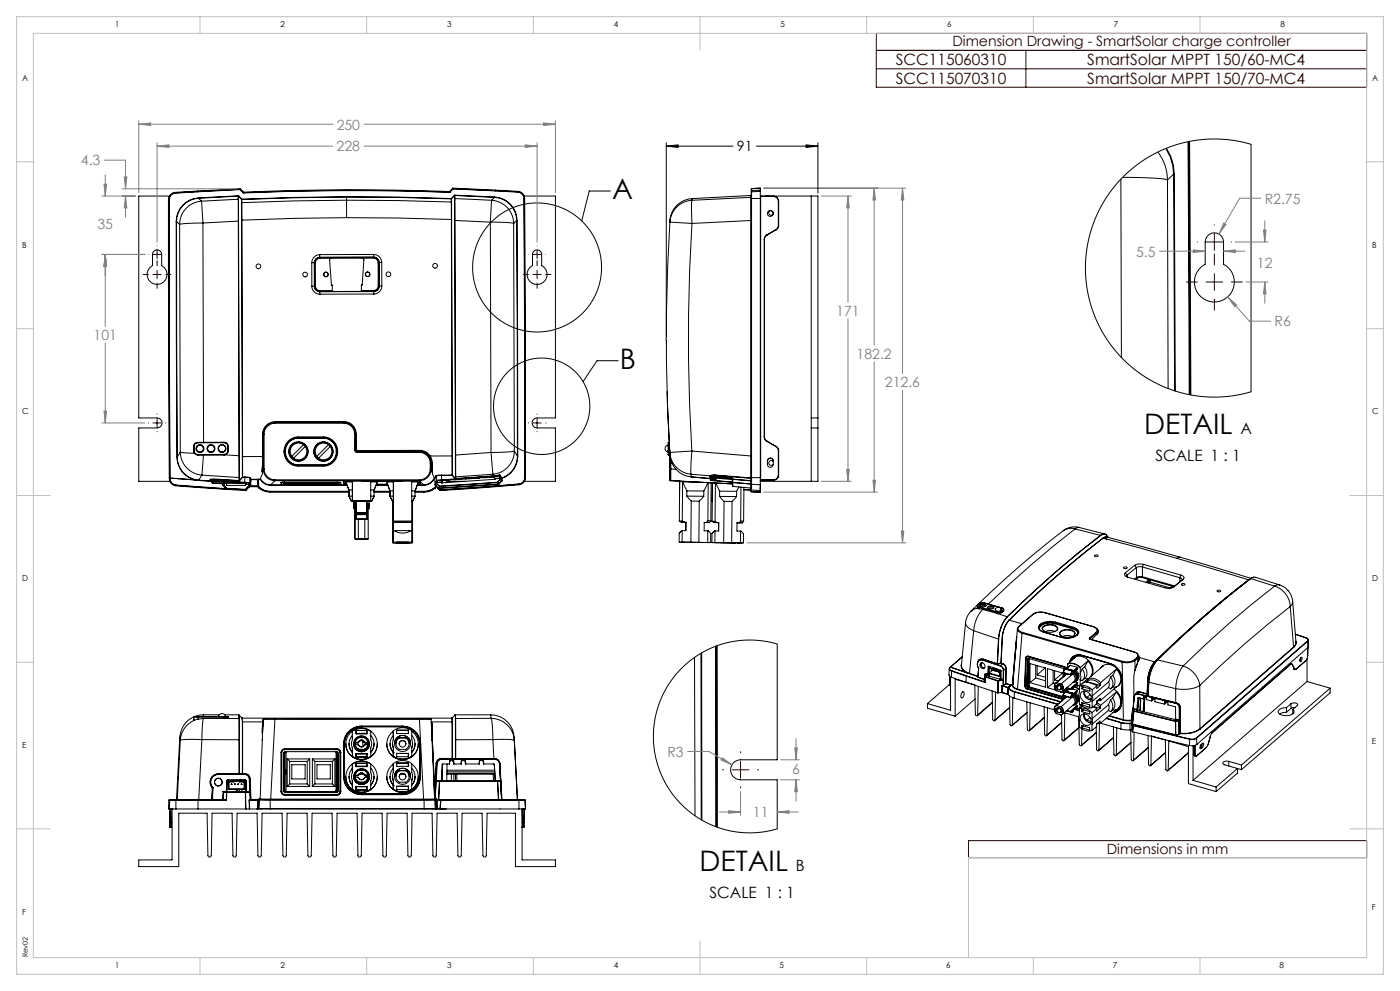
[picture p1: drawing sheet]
<svg xmlns="http://www.w3.org/2000/svg" width="420mm" height="297mm" viewBox="0 0 420 297" stroke-linecap="round" stroke-linejoin="round" font-family="sans-serif">
<defs><g id="words">
<g font-size="8.5">
<text x="183.6" y="59.6">A</text>
<text x="185.9" y="110.5">B</text>
</g>
<g font-size="8.5" fill="#010000">
<text x="343.3" y="130">DETAIL</text>
<text x="209.9" y="261.1">DETAIL</text>
</g>
<g font-size="4.7" fill="#300000">
<text x="268.7" y="19.5">SCC115060310</text>
<text x="326.2" y="19.5">SmartSolar MPPT 150/60-MC4</text>
<text x="268.7" y="25.1">SCC115070310</text>
<text x="326.2" y="25.1">SmartSolar MPPT 150/70-MC4</text>
</g>
<g font-size="4.7" fill="#010000">
<text x="372.1" y="130">A</text>
<text x="346.6" y="138.2">SCALE 1 : 1</text>
<text x="238.8" y="261.1">B</text>
<text x="212.9" y="269.3">SCALE 1 : 1</text>
</g>
<g font-size="4.2" fill="#300000">
<text x="285.7" y="13.7">Dimension Drawing - SmartSolar charge controller</text>
<text x="332" y="256">Dimensions in mm</text>
</g>
<g font-size="4.2" fill="#808080">
<text x="101" y="38.8">250</text>
<text x="101" y="45.4">228</text>
<text x="24.3" y="49.6">4.3</text>
<text x="379.4" y="61">R2.75</text>
<text x="29.2" y="68.5">35</text>
<text x="340.8" y="76.9">5.5</text>
<text x="377.1" y="80.3">12</text>
<text x="250.9" y="94.7">171</text>
<text x="28.1" y="101.9">101</text>
<text x="382.3" y="97.8">R6</text>
<text x="257" y="107.5">182.2</text>
<text x="265.5" y="116.1">212.6</text>
<text x="200.2" y="226.8">R3</text>
<text x="237.6" y="232">6</text>
<text x="225.9" y="244.9">11</text>
</g>
<text font-size="4.2" x="221.1" y="45.4">91</text>
<g font-size="2.5">
<text x="34.6" y="8.2">1</text>
<text x="84.2" y="8.2">2</text>
<text x="134.2" y="8.2">3</text>
<text x="184.2" y="8.2">4</text>
<text x="234.2" y="8.2">5</text>
<text x="284.2" y="8.2">6</text>
<text x="334.2" y="8.2">7</text>
<text x="384.2" y="8.2">8</text>
<text x="6.7" y="24.2">A</text>
<text x="411.7" y="24.2">A</text>
<text x="6.7" y="74.2">B</text>
<text x="411.7" y="74.2">B</text>
<text x="6.7" y="124.2">C</text>
<text x="411.7" y="124.2">C</text>
<text x="6.7" y="174.2">D</text>
<text x="411.7" y="174.2">D</text>
<text x="6.7" y="224.2">E</text>
<text x="6.7" y="274.2">F</text>
<text x="34.6" y="290.2">1</text>
<text x="84.2" y="290.2">2</text>
<text x="134.2" y="290.2">3</text>
<text x="184.2" y="290.2">4</text>
</g>
<g font-size="2.5" fill="#010000">
<text x="411.6" y="222.8">E</text>
<text x="411.6" y="272.8">F</text>
<text x="233.9" y="290.2">5</text>
<text x="283.9" y="290.2">6</text>
<text x="333.9" y="290.2">7</text>
<text x="383.9" y="290.2">8</text>
</g>
<text font-size="2.1" fill="#010000" x="8.3" y="286.9" transform="rotate(-90 8.3 286.9)">Rev02</text>
</g></defs>
<g fill="none" stroke="#000" stroke-width=".3">
<path d="M50.5 59.8l.3 83.7M50.5 59.8h.2M50.7 59.8l.2 83.5M50.7 59.8h.1M50.8 59.8l.2 83.5M50.8 58.8h-9.2v66.5h5.5a1.5 1.5 0 0 1 1.5 1.5 1.5 1.5 0 0 1-1.5 1.5h-5.5v16h9.3M52.5 57.7a2.14 2.14 0 0 0-2 2.1M52.5 57.7l.1 .1M52.6 57.8a2 2 0 0 0-1.9 2M52.6 57.8v.1M52.6 57.9a1.91 1.91 0 0 0-1.8 1.9M59.3 57.2l.1 .2"/>
<path d="M59.3 57.2l-6.8 .5M59.4 57.4v.1M59.4 57.4l-6.8 .4M59.4 57.5l-6.8 .4M59.5 59.3v.1M59.5 59.3a7.1 7.1 0 0 0-6.6 7.1M59.5 59.4a7 7 0 0 0-6.5 7M59.5 59.4l1 .9M71.5 58.7v.1M71.5 58.7h.1M71.5 58.7l-12 .6M71.5 58.8h.1"/>
<path d="M71.5 58.8v.9M71.5 58.8l-12 .6M71.5 59.7v6.6M71.5 59.7h.1M71.5 59.7l-11 .6M71.5 58.8l1 1M71.5 59.7l.1 6.6M71.6 58.7l-.1 .1M71.6 58.7l.9 1M72 56.7v.1M72 56.7l.1 .1M72 56.7l-12.6 .7"/>
<path d="M72 56.8l-12.6 .7M72 56.8l.9 1M72 56.6h.1M72 56.6v.1M72 56.6l-12.7 .6M72.1 56.8h-.1M72.1 56.8l.9 .9M72.1 56.6v.2M72.1 56.6l.9 1M72.5 59.8v.9M72.5 59.8h.1M72.5 59.7v.1"/>
<path d="M72.9 57.8h.2M73 57.7l-.1 .1M73 57.7h.1M73 57.6h.1M73 57.6v.1M73.1 57.7v.1M73.1 57.6v.1M104 56.9l15.4 .1 15.4 .4M104 56.9l-15.5 .2-15.4 .5M104 56.9v.1M104 57.1l-15.5 .2-15.4 .5M104 57.1l15.4 .1 15.5 .4"/>
<path d="M104 57l-15.5 .2-15.4 .5M104 57v.1M104 57l15.4 .1 15.5 .4M104 59v.1M104 59l15.7 .1 15.7 .4M104 59l-15.7 .2-15.8 .5M104 59.1l15.7 .1 15.7 .4M104 59.1l-15.8 .2-15.7 .5M104 59.1v.9M134.8 57.4l.1 .1M134.9 57.5v.1M134.9 57.4h-.1"/>
<path d="M134.9 57.4v.1M134.9 57.5l.1 .1M134.9 57.5h.1M135 57.6h-.1M135.4 59.6v.9M135.4 59.5v.1M135.4 59.5l.1 .1M135.5 59.6v.9M135.5 59.6h-.1M135.8 56.4v.2M135.8 56.4l-.9 1M135.8 56.6h.1"/>
<path d="M135.8 56.6l-.9 .9M135.9 56.4h-.1M135.9 56.4v.1M135.9 56.4l12.7 .6M135.9 56.6l-.9 1M135.9 56.6l12.7 .6M135.9 56.5v.1M135.9 56.5l-.1 .1M135.9 56.5l12.7 .6M136.3 58.6h.1M136.3 58.6l-.9 .9M136.4 58.6l-.9 1"/>
<path d="M136.4 58.6v.9M136.4 59.5v6.6M136.5 58.6h-.1M136.5 58.6l11.9 .5M136.5 58.6v.9M136.5 59.5v6.6M136.5 59.5l11 .5M136.5 59.5h-.1M136.5 58.5l-.2 .1M136.5 58.5v.1M136.5 58.5l11.9 .5M148.4 59.1a7 7 0 0 1 6.6 7"/>
<path d="M148.4 59.1l-.9 .9M148.4 59v.1M148.4 59a7.1 7.1 0 0 1 6.7 7.1M148.6 57.2l6.8 .4M148.6 57.1v.1M148.6 57.1l6.8 .4M148.6 57v.1M148.6 57l6.8 .3M155.4 57.6a1.91 1.91 0 0 1 1.8 1.9M155.4 57.5v.1M155.4 57.5a2 2 0 0 1 1.9 2M155.4 57.3a2.14 2.14 0 0 1 2 2.2"/>
<path d="M155.4 57.3v.2M157.2 59.5l.2 83.6M157.3 58.8h9.3v66.5h-5.5a1.5 1.5 0 0 0-1.5 1.5 1.5 1.5 0 0 0 1.5 1.5h5.5v16h-9.3M157.3 59.5l.2 83.6M157.3 59.5h-.1M157.4 59.5l.3 83.6M157.4 59.5h-.1M183.1 57.2h-6.3l-2.3 9M199.9 43.8l3.5-.4v.8zM199.9 42.8v57.5M199.9 43.8h20M207.6 59.5v.5"/>
<path d="M207.6 59.5a7 7 0 0 0-6.6 6.5M207.6 59.5h.1M225.3 59.1v7M225.3 59.1l-17.7 .9M225.3 58.6v.5M225.3 58.6l-17.7 .9M225.4 59.5v83.6M225.4 57.6v1.9M225.4 59l-.1 .1M225.4 58.5l-.1 .1M225.5 59.5v83.6M225.5 59.5h-.1"/>
<path d="M225.5 57.5v2M225.5 57.5l-.1 .1M225.5 56.5l-.1 1.1M225.5 56.5v1M226.9 43.8h18.5M228.1 59.5v83.6M228.1 57.3v2.2M228.1 58.8h.1M228.1 57l-2.7 .2M228.1 59.5h-2.6M228.1 57.3l-2.6 .2M228.1 56.4v.9"/>
<path d="M228.2 58.7h.1M228.1 56.4l-2.6 .1M228.2 58.7v.1M228.2 58.8v85M228.2 58.8l3.9 .1M228.2 58.7l3.9 .1M229.6 58.8h15.8v66.5M232.1 58.9l1 .4 .4 1M232.1 58.8v.1M232.1 58.8a1.5 1.5 0 0 1 1.5 1.5M241.8 43.4l3.6 .4-3.6 .4zM243.4 58.8v66.5"/>
<path d="M245.4 42.8v15.1M336.3 53.7l.1 53.4M336.8 53.2l9.1 .2 4.3 .5M336.9 53.1l3.9-3.5 4.2-2.8 4.7-2.3 5-1.6 5.1-1 5.2-.2 5.2 .4 5.1 1.1v74.2l-6.3 1.3-6.2 .3-6.2-.8-6.3-1.8-5.7-2.8-5.2-3.7-4.6-4.5-3.7-5.2-2.8-5.8-1.8-6.1-.8-6.3 .2-6.3 1.3-6.3 2.3-5.9 3.2-5.5zM347.4 45.6a13.9 13.9 0 0 1 2.8 8.3M349.7 44.5a13.7 13.7 0 0 1 2.4 7.7M349.9 44.4a13.9 13.9 0 0 1 2.4 7.8M350.2 53.9l.2 62.5M352.1 52.2l.3 64.9M352.1 52.2l-1.9 1.7M352.3 52.2h-.2M352.3 52.2l.3 65"/>
<path d="M356.4 42.5l.4 75.8M356.6 42.4l.4 75.9M356.9 42.4l.3 76M46.2 75.3a1.38 1.38 0 0 1 1.5-.3 1.38 1.38 0 0 1 .8 1.3v3.3a3 3 0 0 1 1 4.5 3 3 0 0 1-4.7 0 3 3 0 0 1 1-4.5v-3.3zM52.9 66.4h.1M52.9 66.4l.2 70.6M53 66.4l.2 70.6M53 66.4l.9 .9M53.9 67.3l.2 68.2M60.5 60.3a7 7 0 0 0-6.6 7M60.5 60.3l.4 6.5M60.9 66.8l-4.8 .2-2.2 .3"/>
<path d="M60.9 66.8l.2 65.8h-1.7M71.5 66.3l.2 70.3M71.5 66.3h.1M71.5 66.3l-10.6 .5M71.6 66.3l.2 70.3M72.5 60.7v5.3M72.5 60.7h.1M72.5 66l.2 70.8M72.5 66h.1M72.5 60.7l.1 5.3M72.6 66l.2 70.8M93.5 78.7v7.1"/>
<path d="M93.5 78.7h.8M94.3 78.7v7.1M94.3 78.7l.1 .1M94.4 78.8v6.9M94.6 78.8h-.2M94.6 78.8v6.9M95.9 76.3a2.4 2.4 0 0 0-2.4 2.4M95.9 76.3v.8M95.9 77.1h-.1a1.65 1.65 0 0 0-1.5 1.6M95.9 77.1l.1 .1M96 77.2a1.65 1.65 0 0 0-1.6 1.6M96 77.2v.2"/>
<path d="M96 77.4l-1 .4-.4 1M99.4 77.4l-.4 .2-.1 .3 .8 9.2M104 60l-15.7 .2-15.8 .5M104 60v5.2M104 60l15.7 .1 15.7 .4M104 65.2l-15.7 .2-15.7 .6M104 65.2l15.7 .1 15.7 .5M108.7 77.4l.3 .1 .2 .4-.8 9.2M112 77.1a1.65 1.65 0 0 1 1.7 1.7M112 77.1v.3M112 77.1l-16 .1M112 77.4l1 .4 .4 1"/>
<path d="M112 77.4h-16M112.1 76.3a2.4 2.4 0 0 1 2.4 2.4M112.1 76.3h-16.2M112.1 76.3v.7M112.1 77a1.65 1.65 0 0 1 1.7 1.7M112.1 77l-16.2 .1M112.1 77l-.1 .1M113.4 78.8l.1 6.9M113.7 78.8h-.3M113.7 78.8v6.9M113.8 78.7v7M113.8 78.7l-.1 .1"/>
<path d="M114.5 78.7v7M114.5 78.7h-.7M135.4 60.5v5.3M135.4 65.8l.2 70.8M135.5 65.8h.1M135.5 60.5v5.3M135.5 60.5h-.1M135.5 65.8l.2 70.8M136.4 66.1l.2 70.3M136.5 66.1h-.1M136.5 66.1l.2 70.3M136.5 66.1l10.6 .5"/>
<path d="M147.1 66.6l.2 69M147.1 66.6l4.8 .1 2.2 .3M147.5 60l-.4 6.6M147.5 60a7 7 0 0 1 6.6 7M154.1 67l.2 68.2M155 66.1l.2 70.6M155 66.1l-.9 .9M155.1 66.1h-.1M155.1 66.1l.2 70.6M160.3 75.1a1.38 1.38 0 0 1 2.2 1.2v3.3a3 3 0 0 1 1 4.5 3 3 0 0 1-4.7 0 3 3 0 0 1 1-4.5v-3.3zM201 66.6a560 560 0 0 0-.1 69M201 66.6l6.6 .4"/>
<path d="M201.1 65.9l-.1 .4M207.6 67a553.6 553.6 0 0 0 0 68.2M207.6 60v7M207.6 60a7 7 0 0 0-6.6 6.6M225.3 66.1v70.6M225.3 66.1l-17.7 .9M225.4 66.1h-.1M229.3 71.8h.1M229.3 71.8v59.1M230.1 70.4l-.6 .6-.2 .8M230.1 70.4v.1M230.1 70.5l-.6 .5-.2 .8"/>
<path d="M230.1 70.5h.1M231 63.1a.75 .75 0 0 0-.2 1.1 .75 .75 0 0 0 1.1 .1M231 63.1l.7 .3 .3 .6M232.8 68.8v.1M232.8 68.8l-2.7 1.6M232.8 68.9l-2.7 1.6M232.8 68.9h.1M233.5 67.6l-.2 .7-.5 .5M233.5 67.6h.1M233.5 60.3h.1M233.5 60.3v7.3M233.6 67.6l-.2 .7-.6 .6"/>
<path d="M233.6 60.3v7.3M362.7 70.3a2.75 2.75 0 0 1 4.4 2.2v6.7a6 6 0 0 1 1.9 9.1 6 6 0 0 1-9.3 0 6 6 0 0 1 1.9-9.1v-6.7l.5-1.6zM93.5 85.8a2.4 2.4 0 0 0 2.5 2.4M93.5 85.8h.8M94.3 85.8a1.65 1.65 0 0 0 1.6 1.6M94.4 85.7a1.65 1.65 0 0 0 1.6 1.7M94.4 85.7l-.1 .1M94.6 85.7h-.2M94.6 85.7l.4 1 1 .4M95.9 87.4l.1 .8M96 87.1v.3M96 87.4h-.1"/>
<path d="M99.7 87.1v.2M99.7 87.1h-3.7M99.7 87.3l-3.7 .1M108.3 87.3h-8.6M108.4 87.1l-.1 .2M112.1 87.1v.2M112.1 87.1h-3.7M112.1 87.3l.1 .1M112.1 87.3h-3.8M112.2 87.4v.7M112.2 87.4h-16.3M112.2 88.1l-16.2 .1"/>
<path d="M113.5 85.7l-.4 .9-1 .5M113.7 85.7a1.65 1.65 0 0 1-1.6 1.6M113.7 85.7h-.2M113.7 85.7h.1M113.8 85.7a1.65 1.65 0 0 1-1.6 1.7M114.5 85.7a2.4 2.4 0 0 1-2.3 2.4M114.5 85.7h-.7M185.4 108.1h-6.3l-4.2 6.3M199.9 101.3h.1M199.9 101.5v.1M199.9 101.2v1.1M199.9 100.2v2.6"/>
<path d="M200.1 117.4l.9 19M53.1 137a7.1 7.1 0 0 0 5.4 6.8M53.2 137a7 7 0 0 0 5.3 6.7M53.2 137h-.1M54.1 135.5l4.2 .3M54.1 135.5a7 7 0 0 0 6.5 6.9M54.1 135.5l-.9 1.5M58.1 135.1l.2 .7M58.1 133.9v1.2M58.1 133.9h.1M58.1 135.1a1.26 1.26 0 0 0 1.3 1.2M58.1 135.1h.1"/>
<path d="M58.2 133.9h-.1M58.2 133.9v1.2M58.2 135.1l.4 .8 .8 .3M58.2 135.1h-.1M58.3 135.8l1.1 .5M59.4 132.6a1.29 1.29 0 0 0-1.3 1.3M59.4 132.6v.1M59.4 132.6a1.26 1.26 0 0 0-1.3 1.3M59.4 132.6h.1M59.4 132.7l-.8 .3-.4 .9M59.4 136.2v.1M59.4 136.3h.1"/>
<path d="M61 136.3l-.4 6.1M61 136.3h-1.6M67.2 132.6a1.27 1.27 0 0 1 1.3 1.2M67.2 132.6v.1M67.2 132.6a1.26 1.26 0 0 1 1.3 1.2M67.2 132.6h-7.8M67.2 132.6h.1M67.2 132.7l.8 .3 .4 .8M67.2 132.7h-7.8M67.2 136.2v.1M67.2 136.2h-7.8M67.2 136.3h-6.2"/>
<path d="M67.2 136.3h-7.8M67.2 136.3h.1M67.3 136.3l4.4 .3M67.3 136.3h-.1M67.7 134.4a1.08 1.08 0 0 1-1.1 1.1 1.08 1.08 0 0 1-1.1-1.1M67.7 134.4a1.08 1.08 0 0 0-1.1-1 1.08 1.08 0 0 0-1.1 1M68.4 133.8v1.2M68.4 135l-.4 .9-.8 .3M68.4 135h.1M68.5 133.8h-.1M68.5 133.8h.1M68.5 135a1.26 1.26 0 0 1-1.3 1.3"/>
<path d="M68.5 133.8v1.2M68.5 135a1.27 1.27 0 0 1-1.2 1.3M68.5 135h.1M71.7 136.6v6.5M71.8 136.6h-.1M71.8 136.6v6.5M72.7 136.8v6.2M72.8 136.8h-.1M72.8 136.8v6.2M78.8 136.8v-6.7a3.7 3.7 0 0 1 3.7-3.7l20.6-.1a3.9 3.9 0 0 1 3.8 4.9v3.4l.4 .4h18.6a3.9 3.9 0 0 1 3.8 4.6v1a3.4 3.4 0 0 0 .7 2.8M78.8 136.8l-.1 3.9M78.8 136.8h-6"/>
<path d="M78.8 136.7h.1M78.8 136.7l-.1 4M78.9 136.7l-.1 4.1M78.9 130l-.1 6.7M78.9 130l.1 .1M78.9 130v6.7M79 130.1h.2M79 130.1v10.5M79.2 130.1v10.5M82.4 126.5a3.5 3.5 0 0 0-3.5 3.5M82.4 126.5l.1 .1M82.5 126.6a3.5 3.5 0 0 0-3.5 3.5"/>
<path d="M82.5 126.6v.2M82.5 126.8a3.2 3.2 0 0 0-3.3 3.3M82.5 126.6h20.6M85.2 135.5a4.3 4.3 0 0 0 4.3 4.2M85.2 135.5h.3M85.2 135.2h.3M85.2 135.2v.3M85.5 135.5a4 4 0 0 0 4 4M85.5 135.2v.3M85.5 135.5h.1M85.5 135.2h.1M85.6 135.5a3.9 3.9 0 0 0 3.9 3.8"/>
<path d="M85.6 135.2v.3M87.5 136.8l.6 .5M89.5 130.9a4.3 4.3 0 0 0-4.3 4.3M89.5 139.5v.2M89.5 130.9v.3M89.5 131.2a4 4 0 0 0-4 4M89.5 139.3v.2M89.5 131.2v.1M89.5 131.3a3.9 3.9 0 0 0-3.9 3.9M89.5 139.7h7.5M89.5 130.9h7.5M89.5 139.5h7.5"/>
<path d="M89.5 131.2h7.5M89.5 131.2h.1M89.5 139.5h.1M89.5 131.3h7.5M91.1 133.3a2.51 2.51 0 0 0-3.3 .2 2.51 2.51 0 0 0-.3 3.3M91.1 133.3l.5 .5M91.1 133.3l-3.6 3.5M91.6 133.8a2.51 2.51 0 0 1-.3 3.3 2.51 2.51 0 0 1-3.2 .2M91.6 133.8l-3.5 3.5M95 136.8l.6 .5M97 139.5v.2M97 139.3v.2"/>
<path d="M97 139.5h.1M97 139.3h-7.5M97 131.2a4 4 0 0 1 4 4M97 131.2v.1M97 131.3a3.9 3.9 0 0 1 3.9 3.9M97 131.2h.1M97 130.9a4.3 4.3 0 0 1 4.3 4.3M97 130.9v.3M98.6 133.3a2.51 2.51 0 0 0-3.3 .2 2.51 2.51 0 0 0-.3 3.3M98.6 133.3l.5 .5M98.6 133.3l-3.6 3.5M99.1 133.8a2.51 2.51 0 0 1-.3 3.3 2.51 2.51 0 0 1-3.2 .2"/>
<path d="M99.1 133.8l-3.5 3.5M100.9 135.5a3.9 3.9 0 0 1-3.9 3.8M100.9 135.5h.1M100.9 135.2h.1M100.9 135.2v.3M101 135.5a4 4 0 0 1-4 4M101 135.5h.1M101 135.2v.3M101 135.2h.1M101 135.5h.3M101 135.2h.3M101.3 135.5a4.3 4.3 0 0 1-4.3 4.2"/>
<path d="M101.3 135.2v.3M103.1 126.8a3.2 3.2 0 0 1 3.3 3.3M103.1 126.6v.2M103.1 126.6a3.5 3.5 0 0 1 3.5 3.5M103.1 126.8h-20.6M103.2 126.5a3.5 3.5 0 0 1 3.5 3.5M103.2 126.5h-20.8M103.2 126.5l-.1 .1M106.4 134.8l.2 .5 .5 .3M106.4 134.8h.2M106.4 130.1h.2M106.4 130.1v4.7"/>
<path d="M106.6 134.8l.5 .5M106.6 130.1v4.7M106.7 134.8l.5 .5M106.7 130l.1 4.8M106.7 130l-.1 .1M106.7 134.8h-.1M106.7 130v4.8M106.8 134.8l.4 .4M106.8 134.8h-.1M107.1 135.3v.3M107.1 135.6h18.7M107.2 135.2v.1"/>
<path d="M107.2 135.3h-.1M125.8 135.6a3.2 3.2 0 0 1 3.3 3.2M125.8 135.3v.3M125.8 135.3a3.5 3.5 0 0 1 3.5 3.5M125.8 135.3h-18.7M125.9 135.3a3.5 3.5 0 0 1 2.9 1.4M125.9 135.2a3.6 3.6 0 0 1 2.9 1.5M125.9 135.2v.1M125.9 135.3h-18.7M125.9 135.3h-.1M125.9 135.2h-18.7M128.8 136.7l.4 .9 .2 1.1"/>
<path d="M128.8 136.7h.1M128.8 136.7l.5 .9 .2 1.1M129.1 138.8h.2M129.1 138.8v1.8M129.3 138.8v1.8M129.4 138.7l.1 2.1M129.4 138.7l-.1 .1M129.5 138.7h-.1M129.5 138.7l.1 2M135.6 136.6h.1M135.6 136.6v5.8M135.6 136.6l-6.8 .1"/>
<path d="M135.7 136.6v5.8M136.6 136.4v6.5M136.6 136.4h.1M136.7 136.4v6.5M147.3 135.6l.6 6.5M147.3 135.6l-10.6 .8M154.3 135.2l-2.2 .3-4.8 .1M154.3 135.2a7 7 0 0 1-6.4 6.9M154.3 135.2l.9 1.5M155.2 136.7a7 7 0 0 1-4.6 6.6M155.2 136.7h.1M155.3 136.7a7.1 7.1 0 0 1-4.7 6.6"/>
<path d="M200.4 133.4a1.08 1.08 0 0 0-.9 1 1.08 1.08 0 0 0 .9 1.1M200.4 136.2l.1 .1M200.4 135v1.2M200.4 133.8v1.2M200.5 132.6h.2l.1 1.2M200.5 135v1.3M200.5 132.6v1.2M200.5 135h-.1M200.5 133.8h-.1M200.5 132.6l-.1 1.2M200.5 133.8h.3M200.5 135h.4"/>
<path d="M200.5 136.3h.5M200.5 133.8v1.2M200.8 133.8l.1 1.2M200.9 135l.1 1.3M200.9 135.6a7 7 0 0 0 6.4 6.5M200.9 135.6l.1 .8M201 136.4a7 7 0 0 0 6.4 6.5M201 136.1v.1M201 136.5v4.1M201 136.4v3.3M201 139.7h.1M201 136.5v3.2"/>
<path d="M201 136.5v2.3h.2M201.2 137.7v1.1M201.2 138.8v1.8M201.6 138.8h-.4M207.6 135.2l-.3 6.9M207.6 135.2l-6.7 .4M207.6 135.2l17.7 1.5M225.3 136.7h.1M225.3 136.7v6.6M229.3 130.9l.2 .8 .6 .6M229.3 130.9h.1M229.3 130.9l.2 .7 .6 .6"/>
<path d="M230.1 132.3l2.7 1.6M230.1 132.2v.1M230.1 132.2l2.7 1.6M230.5 137.6a.88 .88 0 0 1 .9-.2 .88 .88 0 0 1 .6 .8v1a.88 .88 0 0 1-.9 .9 .88 .88 0 0 1-.9-.9v-1zM232 138.3a.75 .75 0 0 0-1.1-.1 .75 .75 0 0 0 0 1.1 .75 .75 0 0 0 1.1-.1M232.8 133.9l.5 .5 .2 .7M232.8 133.8v.1M232.8 133.8l.6 .6 .2 .7M233.5 135.1h.1M233.5 135.1v7.3M233.6 135.1v7.3M243.4 125.3v3"/>
<path d="M243.4 125.3h2M243.4 128.3h2M243.4 128.3v16M245.4 125.3v3M245.4 128.3v16h-17.3M50.8 143.5a2.14 2.14 0 0 0 2 2.1M50.9 143.3v.2M50.9 143.5h.1M50.9 143.5a2 2 0 0 0 1.9 2M50.9 143.5h-.1M51 143.3h-.1M51 143.3l7.5 .5"/>
<path d="M51 143.3v.2M51 143.5a1.9 1.9 0 0 0 1.8 1.9M52.8 145.6l6.6 .5M52.8 145.5l6.6 .5M52.8 145.5v.1M52.8 145.4v.1M52.8 145.4l6.6 .5M58.5 143.8h.1M58.5 143.8l1.1 .2M58.5 143.7v.1M58.5 143.7h.1M58.6 143.7l-.1 .1"/>
<path d="M58.6 143.7l1 .2M59.4 146.1l14.3 .9M59.4 146v.1M59.4 146l8.3 .5M59.4 145.9v.1M59.4 145.9l8.3 .5M59.6 144l3.6 .3M59.6 143.9v.1M60.6 142.4l11.1 .7M60.6 142.4l-1 1.5M63.2 144.2l.6 .2M63.5 144.3l.1 .3"/>
<path d="M63.6 144.6l.1 .2M63.6 144.3l.1 .3M63.7 144.6l.1 .1M63.7 144.6h-.1M63.7 144.8l3.2 .2M63.8 144.7l-.1 .1M63.8 144.7l3.1 .2M63.8 144.4l-.1 .2M63.8 144.4h.1M63.9 144.4l-.1 .3M64.4 144.3l2.3 .1zM65.6 144.2h-2.4l.6 .2"/>
<path d="M65.6 144.2h.1M65.6 144.2l7.8 .4M65.6 143.7v.4M65.6 143.7l-2.5 .1M65.6 144.1l-2.3-.1-.2 .1 .1 .1M65.6 144.1v.1M65.6 144.1h.1M65.6 143.7l6.1 .4M65.6 144.1l7.8 .4M65.6 143.6h-2.4l-.2 .1 .1 .4-3.5-.2M65.6 143.6v.1M65.6 143.6l6.1 .4"/>
<path d="M66.9 145v.4M66.9 144.9l.1 .1M66.9 144.9v.1M66.9 145.4v.1M66.9 145.5l.8 .9M66.9 144.7l.1 .1M66.9 144.7l.2 .1M66.9 144.7l1.1 .1M66.9 144.7v.2M67 145h-.1M67 145v.4M67 145.4h.1"/>
<path d="M67 145.4h-.1M67 145.4l-.1 .1M67 145.4l.9 1.1M67 144.8h.1M67 144.8v.2M67 144.8l.1 .5M67.1 145.3h.1M67.1 145.3l-.1 .1M67.1 145.3l.8 1.1M67.1 144.8l.9 .1M67.1 144.8h-.1M67.1 144.8h.1"/>
<path d="M67.1 144.8l.1 .5M67.2 145.3l.8 1M67.2 145.3h-.1M67.7 146.5h.3M67.7 146.4l.2 .1M67.7 146.4v.1M67.9 146.5h.1M67.9 146.4h.1M67.9 146.4v.1M68 144.9l.2 .6h5.3l.4-.4M68 144.8l.2-.3 5.4 .3h.2l.1 .3M68 144.8v.1"/>
<path d="M68 146.4l5.6 .4M68 146.4v.1M68 146.3l5.6 .4M68 146.3l-.1 .1M68 146.3v.1M68.5 144.5v.4l5-.1M70.1 144.6v.3M71.7 143.1v.9M71.7 144v.1M71.8 143.1h-.1M71.8 143.1v.9M71.8 144h-.1"/>
<path d="M71.8 144h.1M71.8 144.7v.2M71.9 144l-.2 .1M72.7 143l.1 .1M72.7 143l-.9 1M72.8 143h-.1M72.8 143v.1M72.8 143.1l-.9 .9M73.4 144.6l1.4 .2M73.4 144.5l1.5 .2M73.4 144.5v.1M73.5 143l1.6 .1"/>
<path d="M73.5 143v.1M73.5 143h-.7M73.5 143.1l1.5 .1M73.5 143.1h-.7M73.5 143.1l-.1 1.4M73.6 146.8l.1 .2M73.6 146.7h.1M73.6 146.7v.1M73.7 146.7l-.1 .1M73.7 146.7l.1 .3M73.8 147h-.1M73.9 145.1l1 .1"/>
<path d="M73.9 145.1h.1M74.7 145.8l.1 .1M74.8 144.8l.1 .4M74.8 145.9l-1 1.1M74.8 145.7l-.1 .1M74.8 145.7l.1 .2M74.9 145.9h-.1M74.9 144.7l-.1 .1M74.9 144.7l.1 .4M74.9 145.6l-.2 .2M74.9 145.6h.1M74.9 145.2h.1"/>
<path d="M74.9 145.3l-1.3 1.4M74.9 145.3h.1M74.9 145.2v.1M75 143.2l-.1 1.5M75 143.2l.2 .5M75 145.6l-.2 .1M75 145.3l-1.3 1.4M75 145.3l.1 .1M75 145.2l-.1 .1M75 145.2v.1M75 145.2l.1 .1M75 145.1l-.1 .1"/>
<path d="M75 145.1v.1M75.1 143.1l-.1 .1M75.1 143.1l.2 .6M75.1 145.4l.1 .1M75.1 145.4l-.2 .2M75.1 145.3v.1M75.1 145.3h.1M75.2 145.5l-.2 .1M75.2 143.7l.1 .1M75.2 143.7l-.1 1.6M75.2 145.3v.2M75.3 143.7h-.1"/>
<path d="M75.3 143.7v.1M75.3 143.8l-.1 1.5M77.4 145.7l.3 .6M77.4 145.7l-2.5 .2M77.4 145.7h-2.6M77.4 145.7h.1M77.4 145.6v.1M77.4 145.6h-2.4M77.4 143.7v1.9M77.4 143.7l-2.1 .1M77.4 143.7v1.3M77.5 143.6v1.9"/>
<path d="M77.5 143.6l-.1 .1M77.5 143.6l-2.2 .1M77.5 145.5l.4 .7M77.5 145.5h.1M77.5 145.5h-.1M77.6 143.6v1.9M77.6 145.5l.3 .7M77.7 146.3a5.3 5.3 0 0 0 3.4 1.2M77.9 146.2a5.2 5.2 0 0 0 3.2 1.1M77.9 146.2l-.2 .1M77.9 146.2a5.1 5.1 0 0 0 3.2 1M77.9 146.2h.1"/>
<path d="M78 143.6h-.5M78.1 143.6l.3 .5a3.6 3.6 0 0 0 2.8 1.4M78.1 143.4l1.3 1.4 1.8 .5M78.7 140.7l.1 .1M78.7 140.7v.7M78.7 140.7v1.4l-.7 1.5M79 140.6a3.5 3.5 0 0 0 3.5 3.5M79 140.6h.2M79 140.6l-.2 .2M79.2 140.6a3.2 3.2 0 0 0 3.3 3.2M81.1 147.2v.1M81.1 147.3v.2"/>
<path d="M81.2 145.3v.2M81.2 145.3h3.4M81.2 145.5h22.9M82.5 143.8v.3M82.5 144.1l-1.3 1.2M84.3 145.2l.1 .1M84.3 145.2h.1M84.3 144.6h.1M84.3 144.6v.6M84.4 145.2l.1 .1M84.4 144.6l.1 .1M84.4 144.6v.6"/>
<path d="M84.4 145.2l1 .1M84.5 145.3h.9M84.5 144.7v.6M85.1 145.3h.5M85.4 145h.2M85.4 144.7v.3M85.4 145.3h.1M85.4 144.5l-1.1 .1M85.4 144.6h-1M85.4 144.5v.1M85.4 144.6l-.9 .1M85.4 144.6h.1"/>
<path d="M85.4 144.5h-.6M85.6 145h15.3M85.6 144.7v.6M85.6 145.3h15.3M85.6 144.7h-.5v.6M85.6 145.1l-.5-.1v.3M100.9 145.1l.5-.1v.3M100.9 144.7h.5v.6M100.9 144.7h-15.3M100.9 144.7v.6M101.1 145.3h-15.7M101.1 145.3h.1"/>
<path d="M101.2 144.6h.9M101.2 144.6l.8 .1M101.2 144.6h.1M101.2 144.6h-15.8M101.2 144.5l1 .1M101.2 144.5v.1M101.2 144.5h-15.8M101.2 144.7v.3h-.3M101.4 145.3h-.5M101.8 145.3h-.7M101.9 145.3h2.1M102 145.3h-.2"/>
<path d="M102 144.7v.6M102.1 145.2l-.1 .1M102.1 144.6l-.1 .1M102.1 144.6v.6M102.1 145.2l-.3 .1M102.2 145.2h-.1M102.2 144.6h-.1M102.2 144.6v.6M103.1 145l.9 .1M103.2 144.8l-.1 .2M103.2 144.8l.7 .2M103.2 144.4v.4"/>
<path d="M103.7 144.5l1 2.5M103.7 144.3v.2M103.8 144.5h-.1M104.7 147.5h-23.6M104.7 147.2h-23.6M104.7 147.3h-23.6M104.7 146.9l-1-2.4 2-.1v5.7M104.7 147h.1M104.7 146.9l.1 1.9M105.4 150.3h.3zM105.4 150.2h.3zM105.7 150.3h.5"/>
<path d="M105.7 150.2h.5M105.7 150.2h.1M105.7 150.2v-1.5h-1l.7 1.6M105.7 146.9h-1M105.7 150.2h5.5M105.7 150.1h5.5M105.7 150.2v.1M106.1 151.2l.1 .6M106.1 151.3h.1M106.2 150.2v.8M106.2 151.7v.7M106.2 151.8h.1"/>
<path d="M106.2 151l-.1 .2M106.5 152.8h.1M106.5 152.7v8.8M106.8 151.5h-.7l.1 .2M106.8 152.3h-.6l.3 .4M106.8 150.2h-.6M106.8 151.7h-.6M106.8 150.9l-.6 .1M106.8 152.7h-.3M106.8 151.2h-.7M106.8 155.5h.1M106.8 154.1l.1 .1"/>
<path d="M106.8 150.2h.1M106.9 150.2h.1M106.9 154.1h.1M106.9 153.7h.1M106.9 155.5h.1M106.9 155.5h3.1M106.9 150.2h3.1M106.9 150.2v5.3M106.9 154.1v.1M106.9 154.1h3.1M106.9 154.2h3.1M106.9 153.7h3.1"/>
<path d="M107.5 155.6v5.8M108.5 144.2l-5.2 .2h-.2v.6M108.5 144.2h.1M109.4 155.6v5.8M110 155.6h.1M110 150.2l.1 3.9M110 154.1v.1M110 154.1h.1M110 153.7h.1M110 153.7h-3.1M110 150.2v3.9M110 154.2v1.3"/>
<path d="M110.1 151.5h.7l-.1 .2M110.1 150.2h.6M110.1 151.7h.6M110.1 150.9l.6 .1M110.1 152.7h.4v8.8M110.1 151.2h.7M110.1 152.3h.6M110.1 154.2l-.1 1.4M110.1 154.1v.1M110.1 154.2h-.1M110.7 152.3l-.3 .4M110.7 151l.1 .2"/>
<path d="M110.7 150.2v.8M110.7 151.7v.6M110.8 151.2l-.1 .6M111.2 150.3h.1M111.2 150.3h-.5M111.2 150.3h.3zM111.2 150.2v.1M111.2 150.2h-.5M111.2 150.2h.3zM111.2 150.1h.1M111.2 146.9h1M111.2 148.7h1l-.7 1.5"/>
<path d="M112.2 148.8h.1M112.2 148.8l-.7 1.5M112.2 146.9l1-2.4-2-.1v5.7M112.2 146.9v1.9M112.2 147.5h4.8M112.2 147.2h4.8M112.2 147.3h4.8M112.8 145.5h3.6M112.9 145.3h3.4M112.9 145.2h3.4M113 145.1h3.2M113.2 144.5h.1"/>
<path d="M113.2 144.5l-1 2.5M113.2 144.2v.3M113.2 144.2h2.8M116 144.2l.1 .3M117 147.2l-1-2.7 2-.1v18.3M117 147.2h.1M117.8 150.3l-.8-1.6h1v1.5h-.2v12.4M117.8 150.3h.1M118 147.1h-1l.1 1.7M118 156.5h5.5zM118 156.2h5.5M118.2 159h-.2"/>
<path d="M118.2 159a4.8 4.8 0 0 0 5.1 0M118.2 159h5.1M120.8 144.2l5.3 .2M120.8 144.2h-12.3M120.8 144.2h.1M123.3 159h.2M123.5 150.2h.3M123.5 147.1h1M123.5 148.7h1l-.7 1.5M123.8 150.2v12.4M124.5 148.8h.1M124.5 148.8l-.7 1.5"/>
<path d="M124.5 147.1l1-2.6-2-.1v18.2M124.5 147.1v1.7M124.5 147.5h2.7M124.5 147.3h2.7M125.2 145.5h1.9M125.2 145.3h1.9M125.5 144.5h.1M125.5 144.5l-1 2.7h2.7M125.5 144.3v.2M125.8 143.8v.3M125.8 143.8h-43.3M125.8 144.1h-43.3"/>
<path d="M125.8 144.1l1.3 1.2M126 144.4v.4M126 144.8l.1 .2M126 144.8l-.7 .2M126.1 144.4h.1M126.1 144.4v.6M126.1 145l-.8 .1M127.1 145.3v.2M127.2 147.2v.1M127.2 147.3v.2M129.1 140.6a3.2 3.2 0 0 1-3.3 3.2M129.1 140.6h.2"/>
<path d="M129.3 140.6a3.5 3.5 0 0 1-3.5 3.5M129.3 140.6l.2 .2M129.5 140.8l.1 .6M129.6 141.4l.1 .2M129.6 140.7v.7M129.6 140.7l-.1 .1M130.3 143.2l-.5 .8-.9 .8-1.8 .5M130.4 143.4v.2M130.4 143.4l-.1 .2a3.6 3.6 0 0 1-3.2 1.9M130.4 146.2a5.1 5.1 0 0 1-3.2 1M130.4 146.2h.1M130.4 143.6l.1 1.7"/>
<path d="M130.4 146.2a5.2 5.2 0 0 1-3.2 1.1M130.4 146.2l.2 .1M130.5 145.3l.1 .1M130.6 145.4l1.4 1.6M130.6 146.3a5.3 5.3 0 0 1-3.4 1.2M130.7 145.5l-.3 .7M130.8 144.5v.2M130.8 144.5l.1 .1M130.8 144.7v.1M130.8 145.6l-.4 .6M130.8 144.8v.1M130.8 144.8l-.3 .5"/>
<path d="M130.8 142.5l.1 .1M130.8 142.5l-.4 .9M130.8 144.9l1 .9M130.8 144.9l-.2 .5M130.9 144.7h-.1M130.9 144.7v.1M130.9 144.6v.1M130.9 144.8h-.1M130.9 144.8l-.1 .1M130.9 144.8l1 .9M130.9 145.7l-.3 .6M130.9 142.6l.1 1.4"/>
<path d="M130.9 142.6l-.5 1M131 144l.1 .1M131 144l-.2 .5M131.1 144.1l-.2 .5M131.6 146.2l.1 .2M131.6 146.2v.1M131.6 146.3l.2 .1M131.7 146.4l.5 .4M131.8 146.4h-.1M131.8 146.4l.5 .4M131.8 145.8h.1M131.8 145.8l-.2 .4"/>
<path d="M131.9 145.7l-.1 .1M131.9 145.7v.1M131.9 145.8l-.3 .5M132 147h.1M132.2 146.8l.1 .1M132.2 146.8l-.2 .2M132.3 146.8h-.1M132.3 146.8v.1M132.3 146.9l-.2 .1M132.4 144.6l-1.5 .1M132.4 144.5v.1M132.4 144.5l-1.5 .1"/>
<path d="M132.4 142.4l-1.6 .1M132.4 142.4v.1M132.4 142.5l-1.5 .1M132.4 142.5l.1 1.3M132.5 143.8l-1.5 .2M132.5 143.8v.1M132.5 143.9l-1.4 .2M132.6 144.2v.6M132.7 144v.7M133.9 143.9v.7M133.9 144.3h5.5M135.6 142.4h.1"/>
<path d="M135.6 142.4v.1M135.6 142.4h-3.2M135.6 142.5h-3.2M135.6 142.5l1 1M135.7 142.4l-.1 .1M135.7 142.4l.9 1M136.6 143.5h.1M136.6 142.9v.5M136.6 142.9h.1M136.6 143.4h.1M136.6 143.4v.1M136.7 142.9v.5"/>
<path d="M136.7 143.4v.1M147.9 142.1l-11.2 .8M147.9 142.1l.3 .5M148.2 142.6l-11.5 .8M148.2 142.6v.1M148.2 142.7l-11.5 .8M148.4 142.6v.1M148.4 142.6h-.2M148.4 142.7l-15.9 1.1M148.4 142.7h1.5M148.4 142.7v.1M148.4 142.7h-.2"/>
<path d="M148.4 142.7h.1M148.4 142.8h1.4M148.4 142.8l-15.9 1.1M148.6 143.4l-.4-.4-13.2 .8-2.3 .2-.3 .5M148.6 143.4v.1M148.6 143.5l-.1 .1-16 1.1-.1-.1M149.2 144.5l-17.3 1.2M149.2 144.5l.1 .1M149.2 144.5v.1M149.2 144.6l-17.3 1.2M149.2 144.6l.3 .5M149.3 144.6h-.1"/>
<path d="M149.3 144.6l.3 .4M149.5 145.1v.1M149.5 145.1l-17.9 1.2M149.5 145.2l-17.7 1.2M149.6 145l-.1 .1M149.6 145l.1 .1M149.7 145.1l-.2 .1M149.8 142.8l.3 .5M149.9 142.7l-.1 .1M149.9 142.7l.3 .5M149.9 142.5l-1.5 .2M149.9 142.5v.2"/>
<path d="M149.9 142.5l.6 .8M150 142.4l-1.6 .2M150 142.4l-.1 .1M150 142.4l.6 .9M150.1 143.6l.1 .1M150.1 143.6l-.9 .9M150.1 143.4l-1.5 .1M150.1 143.4v.2M150.1 143.3v.1M150.1 143.3l-1.5 .1M150.2 143.7l-.9 .9M150.2 143.7l.3 .4"/>
<path d="M150.2 143.2v.2M150.2 143.2l-.1 .1M150.2 143.6h-.1M150.2 143.6v.1M150.2 143.6l.3 .5M150.2 143.4h-.1M150.2 143.4v.2M150.5 144.1v.1M150.5 144.1l-.9 .9M150.5 144.1h.1M150.5 143.3h.1M150.5 143.3v.8"/>
<path d="M150.5 144.2l-.8 .9M150.6 143.3h-.1M150.6 143.3h.1M150.6 144.1l-.1 .1M150.6 143.3v.8M155.7 145l-23.4 1.8M155.7 145v.1M155.7 145.1l-23.4 1.8M155.7 145.1v.2M155.7 145.3l-23.6 1.7M157.4 143.1a1.91 1.91 0 0 1-1.7 1.9M157.4 143.1h.1"/>
<path d="M157.5 143.1a2.01 2.01 0 0 1-1.8 2M157.5 143.1h.2M157.7 143.1a2.14 2.14 0 0 1-2 2.2M201 143.8l.2 .3M201 143.8h.1M201 140.6v3.2M201 140.6h.2M201 143.9l.3 .2M201.2 144.1l18.5 .9M201.2 144.1h.1M201.2 140.6v3.5M201.2 140.6h1.6"/>
<path d="M203.2 144.2h.7l-.1 12M203.2 144.2h.1M203.2 144.2l5.4 .2M203.8 159.8l.7-.8zM203.8 159.8l-.1 2.7M203.8 156.2h.9M203.8 156.2l.5 .3M203.8 150.1h.1M204.3 156.5h1zM204.5 159h.1M204.5 159h.2M204.7 159l-.1 3.5"/>
<path d="M204.7 156.2l.6 .3M204.8 144.4l4.3 .1M204.8 144.4l-.1 11.8M204.8 144.4l1.3 2.7M205.3 156.5h.5M205.8 156.5h.1M205.8 156.5l-.1 2.5h-1M206 148.7l1.4 1.5M206 148.7h5.1M206.1 147.1l5 .1M206.1 147.1l-.1 1.6M207.3 142.1l5.7 .5"/>
<path d="M207.3 142.1l.1 .8M207.4 142.9l5.6 .5M207.4 142.9h.1M207.4 150.2h2.4M207.4 150.2l-.1 12.4M209.8 150.2l-.1 12.4M211.1 148.7l-1.3 1.5M211.1 147.2v1.5M211.9 156.6h1zM211.9 156.6h-.6l-.1 2.5h1.1M212.3 159.1l.9 .8v2.7M212.3 159.1v3.5"/>
<path d="M212.4 156.1h.8M212.4 156.1l-.5 .5M212.4 144.6l-1.3 2.6M212.5 144.6l-.1 11.5M213 143.4h.1M213 142.6l.1 .1M213 142.6v.8M213 142.6h.1M213 143.4l.1 .4M213.1 142.7h.1M213.1 142.7l-.1 .7M213.1 142.7h1.4"/>
<path d="M213.1 142.7l.1 .1M213.1 143.8l.1 .1M213.1 142.7v1.1M213.2 143.9l1.3 .2M213.2 142.8h1.3M213.2 142.8v1.1M213.2 156.1l-.3 .5M213.3 144.8h.4M213.3 144.7l-.1 11.4M213.6 159.9l.8-.8zM213.6 159.9v2.7M213.6 156.2h.9"/>
<path d="M213.6 156.2l.5 .4M213.7 150.2h.1M213.7 143.5v.1M213.7 143.7v.1M213.7 143.1v.1M213.7 143.1l.9 .1M213.7 143.6l.9 .1M213.7 143.7l.9 .1M213.7 143.8l.9 .1M213.7 143.2l.9 .1M213.7 143.5l.9 .1M213.7 144.7l-.1 11.5"/>
<path d="M214.1 156.6h1zM214.4 159.1h.1M214.5 159.1v3.5M214.5 142.5l-1.4 .2M214.5 142.5l10.8 .8M214.5 142.5v.2M214.5 142.4l-1.5 .2M214.5 142.4v.1M214.5 142.4l10.8 .9M214.5 156.2l.6 .4M214.5 142.8l5.1 .5M214.5 142.7v.1"/>
<path d="M214.5 142.7l5.1 .5M214.5 144.1l5.1 .5M214.6 143.2l.2 .1M214.6 144.8l-.1 11.4M214.7 144.8l1.2 2.4M214.8 144l4.8 .5M214.8 143.3v.7M214.8 143.3l4.9 .4M214.9 143h-.3l5.1 .5M214.9 143l-.1 .3M214.9 143h.1M214.9 143.1h-.2"/>
<path d="M215.1 156.6h.5M215.6 156.6h.1M215.6 156.6v2.5h-1.1M215.9 148.8l1.3 1.5M215.9 148.8h5.1M215.9 147.2h5.1M215.9 147.2v1.6M216.1 143.1l3.6 .3M217.2 150.3h2.4M217.2 150.3l-.1 12.3M219.6 150.3l-.1 12.4M219.6 144.6h.1"/>
<path d="M219.6 143.3l.1 .1M219.6 143.4l.1 .1M219.6 143.4l-5-.4v1h.2M219.6 144.6l.2 1.1M219.6 143.3v.1M219.6 144.5v.1M219.6 143.2l.2 .2M219.6 143.2v.1M219.7 143.5v1.2l-.1-.2M219.7 143.4v.2M219.7 143.4v.1M219.7 143.6l.1 .1"/>
<path d="M219.7 143.6l.1 .9M219.8 144.5l.1 .1M219.8 144.5v1.2M219.8 145.7l.1 .1M219.8 143.4h-.1M219.8 143.4v.2M219.8 143.7l5.5 .4M219.8 143.7l.1 .9M219.8 143.6h.1M219.8 143.6h-.1M219.8 143.6l5.5 .5M219.9 144.6h.1"/>
<path d="M219.9 144.6l5.4 .5M219.9 144.6v1.2M219.9 145.8l5.4 .5M221 148.8l-1.4 1.5M221 147.2v1.6M221.7 145.9l-.7 1.3M221.7 156.7h1zM221.7 156.7h-.6v2.5h1.1M222.2 159.2l.9 .7-.1 2.8M222.2 159.2l-.1 3.5M222.2 156.2h.9M222.2 156.2l-.5 .5"/>
<path d="M222.3 146l-.1 10.2M223.1 156.2l-.4 .5M223.2 146.7l2.1 .2-2.1-.1M223.2 146.1l-.1 10.1M225.3 144.1h.1M225.3 143.3v3M225.3 145.1l.1 .1M225.3 143.3h.1M225.3 144.1l.1 .1M225.3 145l.1 .1M225.3 145.1h.1M225.3 146.3v.9"/>
<path d="M225.3 147.2l.1 .1M225.3 147.2h.1M225.4 143.1h.1M225.4 145l.1 .1M225.4 143.1v1.9M225.4 145l.1 1.9M225.4 146.8v.5M225.4 147.3l2.7 .2M225.4 147.3h.1M225.5 143.1v2M225.5 145.1v1.8M225.5 143l-.2 .3"/>
<path d="M225.5 143.1h2.6M228.1 147.5h-.1M228.1 145.1v1.9l-2.6-.1M228.1 146v1.5M228.1 143.1v2.2l-2.6-.2M228.1 143.8h.1M228.1 144.3h.1M228.2 143.9h.1M228.2 143.8v.1M232.1 143.8v.1M232.1 143.8h-3.9M232.1 143.9h-3.9"/>
<path d="M232.1 143.9h.1M233.5 142.4l-.4 .9-1 .5M233.5 142.4h.1M233.6 142.4a1.5 1.5 0 0 1-1.5 1.5M319 159.1a279.7 279.7 0 0 0-28.3 24.8l-.8 1.5-.2 1.2M319.1 159h-.1M322.5 158.5a295.6 295.6 0 0 0-26 22.5M322.5 158.5a3.9 3.9 0 0 0-3.5 .6M322.5 158.5l7.6 2M323.7 158.1l-2.6-.1-1.9 .9M323.7 158.1l-1.2 .4M323.7 158.1l7.7 2"/>
<path d="M106.5 161.4h1zM106.5 161.5h1.1zM106.5 161.5l1.1-.1zM107.1 161.6h.4M107.1 161.5v.1M107.1 161.5h.1M107.5 161.6h1.9M107.5 161.5h1.9M107.5 161.5h-.4M107.5 161.4h.1M107.5 161.5l.1 .1M107.5 161.5h.1"/>
<path d="M109.3 161.6l1.1-.1zM109.3 161.5l-1.7 .1M109.3 161.5h1.1zM109.3 161.4l-1.7 .1M109.4 161.5h.1M109.4 161.5l-.1 .1M109.4 161.4h1.1zM109.4 161.4h-.1M109.4 161.5h.4M109.8 161.5v.1M118 162.7h5.5M118 162.7h.1"/>
<path d="M118 162.6h-.2l.2 .1M118 162.6h5.5M118 162.6h-.2h.2M118 162.5h5.5M118 162.5v.1M118.4 162.6h4.8zM119 162.6l3.5 .1M123.5 162.6h.3l-.3 .1M123.5 162.6h.1M123.5 162.6h.3h-.3M123.5 162.5v.2M203.7 162.5h.9z"/>
<path d="M204.5 162.5l2.8 .1M204.5 162.5h.1M205.5 162.5h.1M206.1 162.5l4.8 .1zM207.3 162.6h2.4M209.7 162.6h2.7M211.4 162.6h.1M212.3 162.6h.9zM212.4 162.6h.1M213.6 162.6h.9zM214.3 162.6h.1M214.3 162.6h2.8"/>
<path d="M215.3 162.6h.1M215.9 162.6l4.8 .1zM217.1 162.6l2.4 .1M219.5 162.7h2.8M221.3 162.7h.1M222.1 162.7h.9zM222.3 162.7h.1M328.4 166.4a.48 .48 0 0 1 .6-.2 .48 .48 0 0 1 .3 .6h-.1a.54 .54 0 0 1-.8-.4zM330.1 160.5a298.6 298.6 0 0 0-28 24.3M330.1 160.5h.1M330.2 160.5a298.4 298.4 0 0 0-28 24.4M330.2 160.5a1.33 1.33 0 0 1 2.3 .6"/>
<path d="M330.9 161.2a297 297 0 0 0-28.2 24.6M330.9 161.2l.1 .1M331 161.3l1-.3 22.1 6M331 161.3l-1.7 1.2a305.6 305.6 0 0 0-26.5 23.4M331 161.3l22 6M331.4 160.1l.5 .2M331.4 160.1l-1.3 .4M331.6 161.2l.3 .6M332.2 161l-.7-.1-.6 .3M337.1 170h.1a.48 .48 0 0 1 .5-.2 .48 .48 0 0 1 .3 .5v.1a.54 .54 0 0 1-.9-.4zM337.6 171.7a.75 .75 0 0 0-.1 .9 .75 .75 0 0 0 .8 .4l12 3.3 1.7-.3 3-2.4M337.6 171.7l.5 .7"/>
<path d="M338.1 172.4l-.1 .5M338.1 172.4v.5M340.4 169.4l-2.8 2.3M340.4 169.4l.5 .7M340.9 170.1l-2.8 2.3M340.9 170.1v3M340.9 173.1l.2 .2M340.9 173.1l-.5 .5M341.1 173.3l-.4 .4M342.6 173.1l-.8-.1-.7 .3M342.6 173.1l9.6 2.7M342.7 169.9l-.9-.1-.9 .3"/>
<path d="M342.7 169.9l11.3 3.2M342.7 169.9v2.9M342.7 172.8l-.1 .3M342.7 172.8h-1l-.8 .3M342.7 172.8l9.7 2.8M343 169.1h-1.6l-1 .3M343 169.1l11.3 3.3M343 169.1l-.3 .8M344.4 173.9l.6-.1v.7M344.4 173.9l-.6 .6M344.4 173.9v.7M344.4 174.6l-.1 .1"/>
<path d="M345 174.5l-.6 .1M345 174.5l6.1 1.7M351.4 176v-.4l.2 .2-.6 .5M353 167.3l21.6 6.5M354 173.1l.6 .4-.2 .5M354 173.1l-.1 1.3M354.1 167l21.2 6.3M354.1 167l-1.1 .3M354.3 172.4l.8 .4 .1 .3-.2 .5M354.3 172.4l-.3 .7M354.4 174l-2.5 2.1M354.5 175a.48 .48 0 0 1 .6-.2 .48 .48 0 0 1 .3 .5h-.1a.54 .54 0 0 1-.8-.3z"/>
<path d="M355 173.6l-.6 .4M365.2 177a.48 .48 0 0 1 .6-.2 .48 .48 0 0 1 .3 .5h-.1a.54 .54 0 0 1-.8-.3zM374.2 174.1a296.3 296.3 0 0 0-27.7 24.3M374.6 173.8l-6.3 5-7.8 6.5-14.1 13.1M374.7 173.8h.1M374.9 173.6l-.3 .2M375.1 173.4l-.9 .7M375.2 173.4l-6.2 4.8a305.8 305.8 0 0 0-21.8 19.6M375.2 173.4a298.6 298.6 0 0 0-28 24.4M375.2 173.4h.1M375.2 173.4l7.2 2.3M375.3 173.3l1.3-.3 7.3 2.3"/>
<path d="M375.3 173.3l-.1 .1M376.2 173l-1 .4M382.4 175.7a298.2 298.2 0 0 0-27.5 23.9M382.4 175.7a6.8 6.8 0 0 1 4.7 6.1M383.9 175.3l-.9 .1-.6 .3M383.9 175.3a5.2 5.2 0 0 1 3.8 5.7l-.6 .8M208.4 197l.1 47.5M210.3 195.8l.1 49.9M210.5 195.7l.1 50.1M214.7 193.7v54.1M214.9 193.6v54.2M215.1 193.5l.1 54.4"/>
<path d="M285.1 199.9l5 1.7M285.1 199.9v.1M285.1 199.9l-.1 .1M288.5 199a2.03 2.03 0 0 0 1.6 2.6M288.7 196.8l-3.6 3.1M289.7 186.6a2.22 2.22 0 0 0 1.6 2.1l.8 .3M289.7 186.6l-1.3 12.8a2.36 2.36 0 0 0 1.8 2.1M292.1 189l7.4 2.5M292.1 189l-1.3 12.8M293.2 182.3l.5 .2M293.2 182.3l-1.1 .3-.8 .6M293.2 182.2v.1"/>
<path d="M293.2 181.5v.8M293.2 181.5l.5 .5M293.2 181.5h.1M293.4 181.3l-.2 .2M293.4 181.3h.1M293.4 181.3l-.1 .3 .5 .3M293.6 198l-.2 .3M293.7 182.5l1.2 .1M293.7 182l5.4 1.5M293.7 182v.5M293.8 181.9l-.1 .1M293.8 181.9l5.4 1.5"/>
<path d="M293.9 180.8l-.5 .5M293.9 181.6a1.19 1.19 0 0 1 1.9 0M294 181.2l1-.3 .8 .4a1.04 1.04 0 0 1-.9 .6 1.04 1.04 0 0 1-1-.6zM294.2 198.8a.86 .86 0 0 1 1.2 .4 .86 .86 0 0 1-.6 1.2l-.7-.7zM294.4 198.9l-.2 .1M294.4 198.9l-.1 .6M294.4 198.7h-.1a.99 .99 0 0 0 1.1 1.4M294.4 198.8v.1M294.4 198.8v.7M294.9 197.9a1.4 1.4 0 0 0-1.6 .7 1.4 1.4 0 0 0 .3 1.7M294.9 197.9h.1M294.9 197.9l5.2 1.7"/>
<path d="M294.9 182.6a10.2 10.2 0 0 0-2.8 6.4M294.9 182.6l4.2 1.2M294.9 197.8a1.46 1.46 0 0 0-1.7 .7 1.46 1.46 0 0 0 .4 1.8M294.9 197.8h.1M294.9 197.8l5.2 1.7M294.9 197.8v.1M295 197.6h-.9l-.5 .4M295 197.6l-.1 .2M295 197.6l4.1 1.4M295.1 197.6a1.26 1.26 0 0 0-1.8 1M295.1 197.6h-.1M295.1 197.6l4.1 1.3"/>
<path d="M295.2 180.7l-1.3 .1M295.2 180.7l5.4 1.5M295.2 180.7h.1M295.6 181.7l-.6-.2-.9 .2M296.2 182.2a1.18 1.18 0 0 1 1.9 0M296.3 181.8l1-.2 .8 .3a1.04 1.04 0 0 1-.9 .7 1.04 1.04 0 0 1-1-.6zM296.5 199.8l-.2 2.3M296.6 199.7l-.1 .1M296.6 199.7l3.7 1.2-.1 2.6M296.9 199.8v.1M296.9 199.8h.1M296.9 199.8l-.3 .3"/>
<path d="M297.9 182.4l-.6-.2-.9 .2M298.6 182.8a.85 .85 0 0 1 .9-.9 .85 .85 0 0 1 .8 .9M298.7 182.6l-.1 .1M299.1 183.8l.1 .1M299.1 199h.2M299.1 183.5v.3M299.2 183.4l-.1 .1M299.2 198.9h.1M299.2 198.9l-.1 .1M299.2 183.9l2.9 .9M299.3 198.9v.1M299.5 191.5h.1"/>
<path d="M299.5 191.5l-.3 7.4M299.6 191.5l-.3 7.4M300.1 199.6a1.39 1.39 0 0 1 .9 1.3M300.1 199.5a1.49 1.49 0 0 1 1 1.4M300.1 199.5v.1M300.2 182.4l.2 .2a1.04 1.04 0 0 1-.9 .6 1.04 1.04 0 0 1-1-.5l.1-.1M300.3 198.7h.1M300.3 198.7v.1M300.3 198.7l-1 .2M300.3 198.8l-1 .2M300.3 198.8l.5 .2M300.3 198.7l.5 .2"/>
<path d="M300.4 183.3l-1.2 .1M300.4 183.3l.1 .1M300.5 183.4l-.6 .2-.8-.1M300.5 183.4v.2M300.5 183.6l-1.3 .3M300.6 182.2l.4 .3-.1 .4M300.6 182.2h.1M300.8 199a1.42 1.42 0 0 1 1 1.3M300.8 199l-.7 .5M300.8 198.9a1.53 1.53 0 0 1 1.1 1.4M300.8 198.9v.1M300.9 182.4l.2 .3-.1 .2"/>
<path d="M300.9 182.9h.1M300.9 182.9l-.5 .4M301 182.9l-.5 .5M301 182.9v.2M301 183.1l-.5 .5M301.1 182.7l-.1 .4M302.1 184.8a11.1 11.1 0 0 0-2.6 6.7M302.1 184.8h.1M302.2 184.9a11 11 0 0 0-2.6 6.6M302.7 185.8l-1.1 1.7-.8 2.4-.5 8.8M302.7 185.8l.1 .1M302.8 185.9a8.8 8.8 0 0 0-2.1 6.2l-.4 6.6"/>
<path d="M302.8 185.9l3.8 1M304.9 192.7l-.2 2M304.9 192.4l-1.2 12.9M304.9 192.4h.1M305 190.8l-1.3 14.5-.3-.1M305.2 188.5l-1.4 16.8 .4 .7 1 .5M305.2 188.5l.3 .7 1.1 .6M305.6 187.8l-.4 .7M305.8 187.7a1.06 1.06 0 0 0-.2 1.3 1.06 1.06 0 0 0 1.1 .5M305.8 187.7l-.2 .1M306.6 189.8l-1.4 16.7M306.6 189.8l30.1 8.6"/>
<path d="M306.7 189.5l-.1 .3M306.7 189.5l30.1 8.7M307.7 197.2h.1M307.7 197.2l-.3 8.3M307.7 197.2l.1 .1M307.7 197.2l-.2 8.4M307.8 197.3l-.2 8.3M308.2 197.6l.4-.3 10.8 3.3M308.2 197.6l-.2 7.9M308.3 197.5l-.2 8M308.3 197.5l-.1 .1M308.4 197.3l-.1 .2"/>
<path d="M308.4 196.8l-.4 .1-.2 .4M308.4 196.8l10.9 3.2M308.4 196.7v.1M308.4 196.7l-.4 .1-.3 .4M308.4 196.7l10.9 3.2M308.5 196.6l-.7 .2-.1 .4M308.5 196.6l-.1 .1M308.5 196.6l10.9 3.2M308.5 197.5l-.3 8M308.6 197.4l-.1 .1M308.7 197.4l-.2 .1M308.7 197.4l.1 8.2"/>
<path d="M308.8 198.5l-.2 6.7M309 198.9l4.7 1.3v5.7l-4.7-1.3zM309.8 184.1l-4.2 3.7M310 184.1h-.2M310 184.1l-4.2 3.6M310.7 199.4v3.8M311.1 199.5v2.8M312 187.2a1.2 1.2 0 0 0-.4 1.3 1.2 1.2 0 0 0 1.1 .8l.5 .2M312 187.2l.1 .2M312.1 187.1l.1 .2M312.1 187.1l-.1 .1M312.1 187.4a1.14 1.14 0 0 0-.3 1.3 1.14 1.14 0 0 0 1.2 .7l.2 .1"/>
<path d="M312.1 187.4v.1M312.1 187.5l-.4 .8M312.1 187.5l.1 .1M312.2 187.3v.1M312.2 187.3l-.1 .1M312.2 187.6l-.3 .6v.5M312.2 187.4l.1 .1M312.2 187.4l-.1 .1M312.3 187.5l-.1 .1M313 187.7a3.6 3.6 0 0 1 4.2 .3l.1 .3a2.7 2.7 0 0 1-3.7 1l-.9-.8zM313.1 189.1v-.1a.86 .86 0 0 1-.2-1 .86 .86 0 0 1 .8-.5 3.1 3.1 0 0 1 3.5 .7l-.4 .9M313.2 189.5l5.3 1.5"/>
<path d="M313.5 183.6h.1a4.5 4.5 0 0 0-3.8 .5M313.5 183.6a4.3 4.3 0 0 0-3.5 .5M313.5 183.6l14.4 4.2M316.5 189.2l-1.4-.2-1.5 .3M316.6 186.9a5.1 5.1 0 0 0-4.3 .6M316.6 186.9l5.2 1.6M316.6 186.8v.1M316.6 186.8a5.3 5.3 0 0 0-4.4 .6M316.6 186.8l5.2 1.5M316.6 186.7a5.3 5.3 0 0 0-4.4 .6M316.6 186.7l5.2 1.5M316.6 186.7v.1"/>
<path d="M316.7 186.5a5.6 5.6 0 0 0-4.6 .6M316.7 186.5l-.1 .2M316.7 186.5l5.2 1.5M318.2 189.2a3.6 3.6 0 0 1 4.2 .3l.1 .3a2.7 2.7 0 0 1-3.7 1l-.9-.8zM318.3 190.6v-.1a.86 .86 0 0 1-.3-1 .86 .86 0 0 1 .9-.5 3.1 3.1 0 0 1 3.5 .7l-.4 .9M319.3 200l.5 .3M319.3 199.9v.1M319.3 199.9l.6 .5M319.4 199.8l-.1 .1M319.4 199.8l.6 .5M320.3 199a3.6 3.6 0 0 1 3.8 1.1M320.3 199v1.1"/>
<path d="M320.3 198.9a3.6 3.6 0 0 1 3.8 1.1M320.3 198.9v.1M321.1 199.4h.1M321.1 199.4l-1.4 1.2M321.1 199.4l2.2 .6M321.6 197.8l1-.8-2.3 1.9M321.7 190.8l-1.4-.3-1.6 .3M321.8 188.5l1.2 .6a.87 .87 0 0 1 .2 1.2M321.8 188.3l1.3 .7 .4 .7M321.8 188.3v.2M321.8 188.2l1.3 .7 .4 .8M321.8 188.2v.1"/>
<path d="M321.9 188l1.1 .4a1.08 1.08 0 0 1 .2 1.9M321.9 188l-.1 .2M322 197.3a3.3 3.3 0 0 1 5 1.1 3.6 3.6 0 0 1 .5 4.1M323 190.4a5.3 5.3 0 0 1-4.5 .6M323.1 190.3l-.1 .1M323.1 190.4a5.6 5.6 0 0 1-4.7 .6h.1M323.1 190.4h-.1M323.2 190.3h-.1M323.2 190.3l-.1 .1M323.4 189.7l-.3 .6M323.5 189.7l-.1 .1M324 196.3l.6 .1"/>
<path d="M324 196.3a2.69 2.69 0 0 0-3 2.1M324 196.3a2.58 2.58 0 0 0-2.9 2M324.1 196.4a2.48 2.48 0 0 0-2.9 1.7M324.6 196.4a2.79 2.79 0 0 0-3.8 2.1M324.6 196.4l8.5 2.5M324.6 196.4h.1M324.7 196.5h.1M324.7 196.5l8.5 2.4M325.4 199.8a2.67 2.67 0 0 1-.7 4.2M325.4 199.8l-.7 .6M326.4 198.1a3.7 3.7 0 0 1 .9 4.6M326.4 198.1l-2.3 1.9"/>
<path d="M326.4 198.1l-1 1.7M326.9 191.2l-.1 .2 .3 .2M326.9 191.2l.1 .2M327 191.4l.1 .2M327 191.4l.1 .1M327.1 191.6l13 3.7M327.9 187.8l.9 .4 .5 .8M327.9 187.8h-.1a1.08 1.08 0 0 1 1.1 .5 1.08 1.08 0 0 1-.1 1.3M328.8 189.6l.1 .2M328.8 189.6l-1.9 1.6M328.9 189.8l-1.9 1.6M328.9 189.8l.1 .4"/>
<path d="M329 188.4a1.19 1.19 0 0 1 .5 1.1 1.19 1.19 0 0 1-.8 1l-1.3 1.2M329.3 189l-.4 .8M329.3 189l.1 .8M329.3 189.2l.2 .3zM329.4 189.5v.1M330.5 199.8a3.3 3.3 0 0 1 5 1.1 3.3 3.3 0 0 1-.1 4.7M333.1 198.9a5.2 5.2 0 0 1 3.6 4.9M333.1 198.9h.1M333.1 198.9l.4 .1M333.8 199.1l.9 .6M336.7 198.4l.3 17.3M336.8 198.2l-.1 .2"/>
<path d="M340.1 195.3l.9 .5 .5 .7M340.1 195.3h-.1a1.06 1.06 0 0 1 1.2 .6 1.06 1.06 0 0 1-.2 1.2M340.3 197.7a4.3 4.3 0 0 1-3.5 .5M340.3 197.7l.2 .2M340.5 197.9a4.6 4.6 0 0 1-3.8 .5M340.5 197.9v3l.8-2.1M341 197.1l.2 .2M341 197.1l-.7 .6M341.2 197.3l-.7 .6M341.2 197.3l.1 1.3M341.5 196.4l.3 .7M341.5 196.5v.1"/>
<path d="M341.5 196.6v1.6M341.5 196.6l-.3 .7M341.6 196.9l.2 .2M341.6 197l.1 .2M341.6 197.4v.2M341.8 197.1v.2a15.9 15.9 0 0 0-1.6 9.5l-.1 3.4M341.8 197.1l4.6 1.3M346.4 198.4a9.6 9.6 0 0 0-2.1 6.3l-.2 3.2M346.5 198.4h.1M346.5 198.4a9 9 0 0 0-2.1 5.5l-.2 4.1M347.2 197.8l-.8 .9a11.6 11.6 0 0 0-1.7 5l-.1 .7M347.2 197.8a11.1 11.1 0 0 0-2.6 6.7"/>
<path d="M347.2 197.8h.1M347.2 197.8l7.7 1.8M354.9 199.6a11.7 11.7 0 0 0-2.2 6.8M354.9 199.6a7.2 7.2 0 0 1 5 5.8M387.1 181.8a294.8 294.8 0 0 0-27.2 23.6M387.1 181.8l1 12.1M387.2 199l.3-.1 .2 .2M387.2 199l-23.5 20.6M387.4 199.1l.2 .1M387.5 199l.1 .2M387.6 199.2l.6 1.3M387.7 199.1l-.1 .1"/>
<path d="M387.7 199.1l.6 1.4M387.8 180.2l1 12.2-.3 1-.4 .5M388.1 193.9v.1M388.1 193.9l-28.1 24.5M388.1 194l-28.1 24.5M388.6 190.1l3.1 1zM388.8 192.1v.9l-.7 1M390.2 197.2l-.3 .8M390.3 197.1l.1 .1M390.3 197l.3 .1v.5a.43 .43 0 0 1-.1 .5 .43 .43 0 0 1-.5 .1zM391.7 191.1l.6 .5-.1 .5M391.7 191.1h.1"/>
<path d="M391.7 198l-2.9 2.6M391.7 198l-2.9 2.5M391.7 191.1l.8 .7M391.7 191.1l.4 .2M392.1 197.4v6.8M392.2 192.1l.1 .1M392.2 192.1l-33.3 29.1M392.3 192.2l-33.3 29.1M392.3 192.2l.1 1.9M392.3 196.6l-.6 1.4M392.3 196.6h.1M392.4 194.1l-33.3 29"/>
<path d="M392.4 194l-.1 2.6M392.5 191.8l.1 2-.2 .3M392.5 191.8l-.2 .4M58.1 215.8v.1M58.1 214.9h.1M58.1 214.9h1.3M58.1 214.9v1M58.1 214.8a7.2 7.2 0 0 0-4.2 6.6M58.2 214.8l-.1 .1M58.2 214.8h1.2M58.3 215.8a7 7 0 0 0-4.2 6.1M58.3 215.8l-.2 .1"/>
<path d="M59.4 214.8v.1M59.4 214.9v.6M59.4 214.9h7.8M59.4 214.8h7.8M59.4 215.5l-1.1 .3M61 214.3l.1 .5M61 215.3l-.3 2.1-.1 4.3M61 215.3l-1.6 .2M65.8 214.2l-5.7 .1-1.9 .5M67.2 214.8v.1M67.2 214.8l1.3 .1M67.2 215.3h-6.2"/>
<path d="M67.2 214.9h1.3M67.2 214.9v.4M67.3 215.3h4.4M67.3 215.3h-.1M67.4 214.2l4.3 .1M67.7 214.8a1.08 1.08 0 0 0-1.1-.9 1.08 1.08 0 0 0-1.1 .9M68.5 214.9v.3l-1.2 .1M71.6 214.3l.1 1M71.7 214.3l.9 .9M71.7 214.3l.1 1.1M71.7 215.3v6.4M71.7 215.3l.1 .1"/>
<path d="M71.8 215.4v6.3M72.6 215.2l.1 1.1M72.6 215.2h.1M72.7 215.2h62.8l.1 1.1M72.7 215.2h.1M72.7 215.2l.1 1.1M72.7 216.3v15.5M72.7 216.3h.1M72.8 216.3v15.5M72.8 216.3h6M78.8 216.3l-.8 23.2-.5 .1M78.8 217.2l-.1 2.5"/>
<path d="M78.8 216.9v.3M78.8 216.9h.1M78.9 216.9h-.1M78.9 216.8h-.1M78.9 216.8l-.1 .1M78.9 216.8h.1M78.9 216.6h-.1M79 215.9l-.2 .4M79 215.6h3.5M79 215.6l-.2 4.1v-2.5M79 215.6h.1M79.2 215.3h.1"/>
<path d="M79.2 215.3l-.2 .3M79.2 215.3h3.3M82.5 215.3v.3M82.5 215.3l43.3 .1M82.5 215.6l-1.3 23.9M82.5 215.6h43.3M85.2 215.3h4.3M97 215.3h4.3M105.7 219.1a4.7 4.7 0 0 0 0 7.7v-2.6M105.7 219.1v2.6M105.7 219.1a4.7 4.7 0 0 1 5.5 0M105.7 219.1h.1"/>
<path d="M105.7 219.1a4.3 4.3 0 0 1 5.5 0M106.4 215.3h.1M106.8 219.9h.1M106.9 218.9h.1M106.8 219.4h.1M106.9 219.8v.1M106.9 218.9v1M106.9 219.8h3.1M106.9 219.9h3.1M106.9 218.9h3.1M107.6 217.8a5.3 5.3 0 0 0-4.4 5.2M107.6 217.8v.1"/>
<path d="M107.6 217.9a5.1 5.1 0 0 0-4.3 5.1M108.5 217.6a5.4 5.4 0 0 0-5.4 5.4M108.5 217.6v.1M108.5 217.7l-.9 .1M108.5 217.8l-.9 .1M108.5 217.7v.1M108.5 217.6h12.3M108.5 217.8h12.3M108.5 217.7h12.3M110 219.8v.1M110 219.9h.1M110 218.9l.1 .1"/>
<path d="M110 218.9h-3.2M110 218.9h.1M110 218.9v.9M110.1 219l-.1 .9M111.2 219.1a4.7 4.7 0 0 1 0 7.7v-2.6a3 3 0 0 0 0-2.5zM118 219v2.6a3 3 0 0 0 0 2.4M118 219a4.7 4.7 0 0 1 5.5 0v2.6a3 3 0 0 1 0 2.4v2.8a4.7 4.7 0 0 0 0-7.7M118 219a4.8 4.8 0 0 0 0 7.8v-2.8M119 218.8h3.5v1h-3.5zM119.4 218.9l-.4 .1M120.8 217.6a5.4 5.4 0 0 1 5.3 5.4M120.8 217.7l.9 .1"/>
<path d="M120.8 217.6v.1M120.8 217.8l.8 .1M120.8 217.7v.1M121.6 217.9a5.1 5.1 0 0 1 4.3 5.1M121.7 217.8a5.3 5.3 0 0 1 4.3 5.2M121.7 217.8l-.1 .1M122.1 218.9l.4 .1M125.8 215.6h3.5M125.8 215.4v.2M125.8 215.4h3.3l.2 .2M125.8 215.6l1.3 23.9M129.3 215.6l.2 4.1"/>
<path d="M129.4 216.3h6.2M129.4 216.4l.3 .4M129.4 217.1l.3 .4M129.4 217.3l.3 .3M129.4 217.5l.1 .3M129.4 217.7l.1 .1M129.5 217.8l.1 1.9M129.5 219.7l.1 2.1M129.5 219.7h.1M129.6 219.7l.1 2.1M129.7 216.8v1.5M129.7 216.8v.7"/>
<path d="M129.7 217.5v.9M129.7 218.3l.7 20M135.6 216.3v11M135.7 216.3v11M135.7 216.3h-.1M136.5 214.3l.1 1.1M136.5 214.3l-.9 .9 .1 1.1M136.6 214.2l-.1 .1M136.6 214.2h10.6a7.2 7.2 0 0 1 7.1 7.7M136.6 214.3l.1 1M136.6 214.2h.1M136.6 215.4v6.3"/>
<path d="M136.7 215.3v6.4M136.7 215.3l-.1 .1M147.2 214.3l.1 1M147.3 215.3l.4 2 .2 4.4M147.3 215.3a7 7 0 0 1 7 6.6M147.3 215.3h-10.6M204.5 200.3l2.9-2.6 3.2-2.1 3.5-1.7 3.8-1.2 3.7-.7 3.9-.2 3.9 .4 3.8 .8v34.7h-11a3 3 0 0 0-3 3 3 3 0 0 0 3 3h11v14.7l-4.9 1-5 .2-4.9-.7-4.7-1.5-4.3-2.3-4-3.1-3.4-3.6-2.6-4.2-1.9-4.2-1.1-4.5-.4-4.5 .3-4.6 1.1-4.5 1.7-4.3 2.4-3.8zM278.2 210.9v1.3l8.4 2.4M284.7 202.2l.3 .5 .4 .3M284.8 200.4l-.1 1.8M284.8 200.4l.3 .5 .4 .2M284.9 202.6l.1 2.4"/>
<path d="M284.9 204.9l.1 .1M285 205l.2 .5M285 205h.2M285 200l-.2 .4M285 200h.1M285.1 200l-.2 .6 .6 .4M285.1 200h-.1M285.1 205.5l-.5-.2-6.4 5.6M285.2 202.8v10.1l-7-2M285.4 203l4.4 1.5M285.5 201.1l-.1 1.9M285.5 201.1l4.4 1.5"/>
<path d="M285.5 201v.1M285.5 201l4.4 1.5M288.8 207.4l.1-.1a1.18 1.18 0 0 1-.5 1.9l-.1-.9zM289.8 204.5l9.5 3.2M289.9 202.6l-.1 1.9M289.9 202.6l5.5 1.9M289.9 202.5v.1M289.9 202.5l5.5 1.9M290.1 201.6h.1M290.1 201.6l.7 .3M290.2 201.5h.1M290.2 201.5l-.1 .1"/>
<path d="M290.2 201.5l.6 .3M290.8 201.9l2.6 .9-.1 .1M290.8 201.8v.1M290.8 201.8l2.7 .9M292.5 209.5l-5.9 5.1M293.3 202.9v.1M293.3 202.9h.1M293.3 214.3a.36 .36 0 0 1-.4 .2 .36 .36 0 0 1-.3-.4l-.2-8.8-5.8-1.7v11M293.3 203l2.1 .7M293.4 202.9h-.1M293.4 202.9h.1M293.4 202.9l-.1 .1"/>
<path d="M293.4 202.9l2 .7M293.5 205.7l-.2 8.6M293.5 200.3h.1M293.6 200.4h.1M293.6 200.3v.1M293.6 200.3h-.1M293.6 200.3l-.2 2.6M293.6 200.4l-.2 2.5M295.3 203.9l.1 .5M295.3 203.8v.1M295.4 203.8l-.1 .1M295.4 203.8h-.1"/>
<path d="M295.4 203.8l.1 .6M295.4 204.4h.1M295.4 204.4v.1M295.4 202.3l-.1 1.5M295.4 202.3l.2 .6M295.4 202.3v1.5M295.4 202.2v.1M295.5 202.2l.2 .6M295.5 202.2l-.1 .1M295.5 202.2h-.1M295.5 204.4l-.1 .1M295.6 201.9l.1 .1"/>
<path d="M295.6 201.9v.1M295.6 201.9l.7 .2M295.6 202.9h.1M295.6 202.9v1.5M295.6 202h.1M295.6 202l-.1 .2M295.7 202.9l3.7 1.2M295.7 202l-.2 .2M295.7 202h-.1M295.7 202.8l3.7 1.2M295.7 202h.1M295.7 202l.6 .2"/>
<path d="M295.7 202.8v.1M295.7 202.8l-.1 .1M296.1 202.4v.1M296.1 202.4h.1M296.1 202.5l3.7 1h.4M296.3 202.2l-.2 .2M296.3 202.1v.1M296.6 200.1l1.1 .3M296.6 200.1v1.7l3.4 1M296.7 201.9v.7l.1-.7M297.4 200.8h.2M297.4 200.7h.2"/>
<path d="M297.4 200.7h.1M297.5 200.8h-.1M297.5 200.8h.1M297.6 200.7v.1M297.6 200.6l-.2 .1M297.6 207.1l.2 8.5a.36 .36 0 0 0 .3 .4 .36 .36 0 0 0 .4-.2M297.7 210.5l-4.4 3.8M297.7 210.6l-4.5 3.9M297.7 200.4v.2l-.9-.3v1.4M297.8 200.8l.3 .1M297.8 200.8l-1 .9M297.8 200.6v.2"/>
<path d="M298 200.2l-.3 .2M298.1 201h.1M298.1 200.9h.1M298.1 200.9v.1M298.2 200.9h.1M298.2 201h-.1M298.2 201h.1M298.2 200.2l-.6 .5M298.2 200.9v.1M298.2 200.2l-.6 .6M298.3 201l.5 .1M298.7 207.4l-.2 8.4"/>
<path d="M298.7 200.4l-.6 .5M298.8 200.4l-.6 .5M298.8 201.2h.1M298.8 201.1h.1M298.8 201.1v.1M298.9 201.2h.1M298.9 200.4l-.7 .6M298.9 200.9l1 .3M298.9 200.8l1.1 .3M298.9 200.8v.1M298.9 201.1v.1M298.9 201.1h.1"/>
<path d="M299 201.2l.9 .2M299 201l-.2 .1M299.1 201l-.2 .1M299.2 201l-.3 .2M299.2 200.5l-.3 .3M299.3 207.7h.1M299.4 204.1h.1M299.4 204.1l-.1 3.6M299.4 204v.1M299.4 204.1v3.6M299.5 201.4h.1M299.5 201.3h.1"/>
<path d="M299.6 201.3h.1M299.6 201.3v.1M299.7 201.2l-.1 .2M299.8 201.2l-.2 .1M299.9 201.2l-.3 .2M299.9 201.2v1.4l-3.1-.9M300 201.1v1.7M300.2 203.5l.7 .2M300.2 203.5h.1M300.3 200.9l-.3 .2M300.3 202.6l-.3 .2M300.3 207.5l2.1 .6"/>
<path d="M300.6 207.5h.1M300.6 207.5l-1.2 .2M300.6 205.6h.1M300.6 205.6v1.9M300.6 205.6l1.8 .5M300.8 205.4l-.2 .2M300.8 205.4v.1M300.8 205.5l-.2 .1M300.8 205.5l1.7 .5M300.9 203.7l-1.5 .3M300.9 203.7v.1M300.9 203.7l.1 .1"/>
<path d="M300.9 203.8l-1.5 .3M300.9 203.7h.1M301 205.4v.1M301 205.4h-.2M301 203.8h-.1M301 203.8v1.6M301 200.9l-.1 2.8M301 205.5h-.2M301 205.4h.1M301 205.4l.1 .1M301 203.7v.1M301.1 205.5h-.1"/>
<path d="M301.1 200.9h-.1M301.1 200.9l-.1 2.8M301.7 204.8l.1 .1M301.7 204.8l-.7 .6M301.8 200.3l-.7 .6M301.8 200.3l-.1 4.5M301.8 204.9l-.7 .6M301.8 204.9l1.4 .4M301.8 204.8h-.1M301.8 204.8v.1M301.8 204.8l1.5 .5M301.9 200.3h-.1"/>
<path d="M301.9 200.3l-.1 4.5M302.4 207.7l-.2 .2M302.4 208.2l.7 .5 1.2 .5M302.4 206.1l-.2 1.8-1.6-.4M302.4 206.1h.1M302.5 206l-.1 .1M302.5 206.2l-.1 2M302.6 206.3l-.2 1.9M302.6 206.3l.6 .6 1.1 .5M302.6 206v.3M302.6 206.3l1.8 1M302.6 206.3h.1"/>
<path d="M302.7 205.9l-.1 .4M302.7 205.9l-.1 .1M302.8 208.6l.2 8.5a.36 .36 0 0 0 .3 .4 .36 .36 0 0 0 .4-.2M302.9 212l-4.4 3.8M302.9 212.1l-4.5 3.9M303.2 205.4l-.8 .7M303.2 205.3l-.7 .7M303.3 205.3h-.1M303.4 205.2l-.8 .8M303.4 205.2l-.7 .7M303.4 205.2l-.1 .1M303.6 205l.2 .1"/>
<path d="M303.7 205h.1M303.8 205.1h.1M303.8 205.1l.1 .8 1.3 .8M303.8 205h.1M303.8 205v.1M303.9 209.1l-.2 8.2M303.9 205h.1M303.9 205.1h-.1M304 203.6l-.1 1.4M304.3 209.2l12 3.5M304.3 207.4v1.8M304.3 207.4l12.9 3.7"/>
<path d="M304.4 207.3l-.1 .1M304.4 207.3l12.9 3.7M305.2 206.7l12.9 3.7M305.2 206.5v.2M305.2 206.5l13 3.8M307.4 205.5l.3 .7 .5 .3M307.4 205.5l.1 .1M307.5 205.6h.1M307.5 205.6l.1 .4 .5 .4M307.6 205.6l.1 .5 .4 .3M308 205.5l.3 .5M308 210.3l.2 8.3a.36 .36 0 0 0 .3 .4 .36 .36 0 0 0 .4-.2"/>
<path d="M308.1 205.5l.3 .4M308.1 205.5h-.1M308.1 213.5l-4.4 3.8M308.1 213.6l-4.5 3.9M308.1 206.4h.1M308.1 206.4l10.9 3.1M308.1 206.4l10.9 3.2M308.2 206.5h.1M308.2 206.5l10.8 3.1M308.2 205.5l.2 .2M308.3 206l10.6 3.1M308.4 205.7l10.6 3.1"/>
<path d="M308.4 205.9l10.6 3.1M308.4 205.9l-.1 .1M308.6 205.2l.1 .3M308.6 205.2l-.4 .3M308.7 205.5l-.3 .2M308.7 205.5h.1M309.1 210.6l-.2 8.2M310.7 203.2l3 .8M310.7 203.2l-1.7 1.4M311.1 202.3l2.6 .7M313.2 211.8l.2 8.3a.36 .36 0 0 0 .2 .4 .36 .36 0 0 0 .5-.2M313.3 215l-4.4 3.8"/>
<path d="M313.3 215.1l-4.5 3.9M313.5 200.2l-2.4 2.1M314.2 206.1l2.5 .7M314.3 212.1l-.2 8.2M315.9 200.9v3.8M315.9 204.7l-1.7 1.4M315.9 204.7l.7 .2M316.4 201v2.8M316.4 203.8l1.1 .3M316.7 212.8l.2 .1M316.7 206l.3 .1M316.7 213.6l1.5 .6"/>
<path d="M316.9 212.9l.5 .6h.8M316.9 212.4a.77 .77 0 0 1 .9-.2 .77 .77 0 0 1 .5 .6M316.9 212.4l-.2-.1v.5M317 206.1l.4 .5h.8M317 211.4v.1M317 211.4a1.31 1.31 0 0 0-.3 2.2M317 205.6a.77 .77 0 0 1 .8-.3 .77 .77 0 0 1 .5 .6M317 205.6l-.3-.1v.5M317 212.9h-.1M317 212.9l.4 .5h.8M317 212.4l.3-.3 .5 .1-.8 .7M317 212.4h-.1"/>
<path d="M317 204.6h.1M317 204.6a1.39 1.39 0 0 0 0 2.4M317 211.5a1.27 1.27 0 0 0-.3 2.1M317 211.5l1.2 .3M317 206.1h.1M317 206.1l.5 .5h.7M317 205.5l.3-.2 .6 .1-.9 .7M317 205.5v.1M317.1 207.1l1.2 .3M317.1 204.6a1.35 1.35 0 0 0-.8 1.2 1.35 1.35 0 0 0 .8 1.3M317.1 204.6l1.2 .4M317.3 212.1l-.3 .3"/>
<path d="M317.3 205.3l-.3 .2M317.5 212.1l-.8 .7M317.6 205.3l-.9 .7M317.8 212.2l.3 .3M317.8 205.4l.3 .2M318.1 212.5l.2 .3M318.1 212.5h.1M318.1 205.6l.2 .3M318.1 205.6h.1M318.2 211.8a1.39 1.39 0 0 1 0 2.4M318.2 211.8h.1M318.3 205a1.39 1.39 0 0 1 0 2.4"/>
<path d="M318.3 205h.1M318.3 213.3h.1M318.3 213.3l-.1 .1M318.3 212.8h.1M318.3 213.3l-.1 .2M318.3 212.8l.3 .1v.5l-.3-.1M318.3 206.4v.1M318.3 206.4l-.1 .2M318.3 211.8a1.33 1.33 0 0 1 .8 1.2 1.33 1.33 0 0 1-.8 1.3l-.1-.1M318.3 206.5l-.1 .1M318.3 205.9l.3 .1v.5h-.3M318.4 205a1.33 1.33 0 0 1 .7 1.2 1.33 1.33 0 0 1-.8 1.2"/>
<path d="M318.4 214.2l.2 7.4a.36 .36 0 0 0 .2 .4 .36 .36 0 0 0 .5-.2M318.5 216.5l-4.4 3.8M318.5 216.6l-4.5 3.9M318.6 213l-.3 .3M318.6 206.2l-.3 .2M318.8 201.7l-2.4 2.1M318.9 208.4h.1M318.9 208.4l2.2 .7M318.9 208.4l2.2 .6M318.9 202.9v-1.2l-4.7-1.3v5.7M318.9 207.1v.4l-.4-.2M318.9 201.5v.1"/>
<path d="M318.9 201.5h.1M318.9 201.6l2.2 .6M318.9 201.5l2.2 .7M319 209l-.1 .1M319 209.5h.1M319.1 201.7v.9M319.1 206.8v1M319.1 208.5v.1M319.2 208.7l-.2 .1M319.2 208.6l-.2 .2M319.2 208.5v.2M319.2 208.9l-.2 .1"/>
<path d="M319.2 206.8v.9M319.2 213.6l4.4 1.2v.2M319.2 208.5v.5l-.3 .1M319.3 206.7v.9M319.4 200.5l-.3-.1v.7M319.4 201.7v.8M319.4 207.3l-.5 1.1M319.4 207.3h.1M319.4 207.3l2.2 .7M319.4 200.5h.1M319.5 200.5h.1M319.4 213.6l-.1 8.2"/>
<path d="M319.5 201.7l-.1 .7M319.5 207.3h-.1M319.5 207.3h.1M319.5 200.5l-.6 1M319.5 200.5l2.1 .6M319.5 207.3l2.2 .6M319.5 200.4l-.1 .1M319.5 200.4h.1M319.5 200.4v.1M319.5 200.4l2.2 .6M319.6 207.1h.1M319.6 207.1l-.1 .2"/>
<path d="M319.7 200.3h.1M319.6 207.1l2.2 .7M319.7 200.3l2.2 .6M319.7 200.3l-.2 .1M319.7 208.7v.3M319.7 206.3v.9M319.8 208.7v.3l.1-.3M319.8 206.3v.9M319.9 201.9l-.1 .2M320 208.8l-3.4 2.8M320 212.9l1.1 .3M320 201.9l-3.4 2.9"/>
<path d="M320 206.1l1.1 .3M320.1 208.8l-3.1 2.6M320.1 201.9l-3.1 2.7M320.2 206.2v.7M320.8 206.4l-.9 .8v-1l1.7 .4M321.1 213.3l-1.2-.3 1.7 .5M321.1 213.3l.5 .2M321.1 213.3h.1M321.1 213.2v.1M321.1 209h.1M321.1 209v.1M321.1 206.5l.5 .1"/>
<path d="M321.1 206.4v.1M321.1 206.4h.1M321.1 202.2h.1M321.1 209.1h.1M321.2 202.2h.1M321.1 206.4l.6 .2M321.5 208.8l.3 .1M321.5 201.9l.3 .1M321.6 208.7l.2 .2M321.6 213.5h.1M321.6 201.8l.2 .2M321.6 208h.1"/>
<path d="M321.6 208l-.5 1M321.6 206.6h.1M321.6 201.1l-.5 1.1M321.7 201.2h.1M321.7 208l-.6 1M321.7 213.5h-.1M321.7 206.6h-.1M321.7 213.5h.1M321.7 207.9l-.1 .1M321.7 207.9h.1M321.7 213.4l-.1 .1M321.7 206.6h.1"/>
<path d="M321.7 207.9v.1M321.7 201l-.1 .1M321.7 201v.1M321.7 201.1v.1M321.8 208.9l.7 1-.2 1-3.6 3.2M321.8 208.9l-3.5 2.9M321.8 207.8h.1M321.8 207.8l-.1 .1M321.8 213.3h.1M321.8 213.3l-.1 .2M321.8 213v.3M321.8 213h.1"/>
<path d="M321.8 202l.7 1.1-.1 1-3.7 3.1M321.8 202l-3.4 3M321.8 200.9l.1 .1M321.8 200.9h.1M321.8 200.9l-.1 .1M321.9 208.1h-.1M321.9 207.8h.1M321.9 207.8l-.1 .3M321.9 206.5l1.3 .4M321.8 206.5h.1M321.9 206.5l-.2 .1M321.9 206.1v.4"/>
<path d="M321.9 206.1v.1M321.9 200.9v.1M321.9 206.5h.1M321.9 208.4a1.76 1.76 0 0 1 .6 2.7M321.9 201l-.2 .1M321.9 201h.1M321.9 201v.3M321.9 201.6a1.76 1.76 0 0 1 .6 2.7M322.1 208.2a1.72 1.72 0 0 1 .4 2.9M322.1 201.4a1.72 1.72 0 0 1 .4 2.9M322.2 208.1a1.92 1.92 0 0 1 .6 2.8M322.3 205.8l1.5 1"/>
<path d="M322.3 201.3a1.92 1.92 0 0 1 .6 2.8M322.3 205.8l1.5 .9M322.3 212.6l1.5 .4M322.4 211.2l.8 .2M322.4 208a1.92 1.92 0 0 1 .6 2.8M322.4 204.3l.8 .3M322.4 208a1.91 1.91 0 0 1 .6 2.8M322.4 212.5l1.4 .4M322.5 211.1l-.3 .2M322.5 211.1l-.7 .3M322.5 204.3l-.3 .1M322.5 204.3l-.7 .2"/>
<path d="M322.7 207.7a1.76 1.76 0 0 1 .6 2.7M322.7 200.9a1.76 1.76 0 0 1 .6 2.7M322.8 210.9l-.4 .2M322.9 204.1l-.5 .2M323 210.8l-.2 .1M323 204a1.91 1.91 0 0 0-.6-2.9 1.94 1.94 0 0 1 .5 3M323.2 211.4v.4M323.2 211.4l-2.1 1.9M323.2 206.9h.1M323.2 206.9l-1.3 1.1M323.2 211.8l-1.4 1.2M323.2 211.8h.1"/>
<path d="M323.2 204.6l-2.1 1.8M323.3 204.6h.1M323.3 207.3l-2.2 1.8M323.3 207.3h.1M323.3 207.2l-2.2 1.8M323.3 206.9l-1.5 1.2M323.3 206.9v.3M323.3 200v.1M323.3 200l-1.4 1.3M323.3 205h.1M323.3 204.9l-1.4 1.3M323.3 204.6v.3"/>
<path d="M323.3 204.6l-2.2 1.8M323.3 200.4h.1M323.3 200.4l-2.1 1.8M323.3 200.1l-1.4 1.2M323.3 200.1v.3M323.6 215.3l.2 7.8a.36 .36 0 0 0 .2 .4 .36 .36 0 0 0 .5-.2M323.7 218l-4.4 3.8M323.7 218.1l-4.5 3.9M323.8 212.5l-.2 2.6 .2 2.7a3.6 3.6 0 0 0 3.8 1.1M323.8 212.5a3.6 3.6 0 0 1 3.8 1.1M323.9 205.6l-.2 2.6 .1 2.8a3.6 3.6 0 0 0 3.8 1.1M323.9 205.6a3.6 3.6 0 0 1 3.8 1.1"/>
<path d="M324 212.2l-1.5 .2M324 212.2l-1.4 .1M324 211.2v1M324.1 205.4l-1.5 .1M324.1 203.6v1.8M324.1 201.9l.2 .9-.2 .8M324.1 200.1v1.8M324.1 200v.1M324.1 212.1l.1 .1M324.3 212h.1M324.3 214.3a1.97 1.97 0 0 1 2.5 .4 1.97 1.97 0 0 1 .1 2.5 2.04 2.04 0 0 1-2.3-.5 2.04 2.04 0 0 1-.3-2.4zM324.4 207.5a1.97 1.97 0 0 1 2.4 .4 1.97 1.97 0 0 1 .2 2.4 2.04 2.04 0 0 1-2.3-.5 2.04 2.04 0 0 1-.3-2.3z"/>
<path d="M324.5 217.4l2.4 .7v.7l-2.4-.7zM324.5 212.6l2.4 .7v.7l-2.4-.7zM324.5 210.6l2.4 .7v.7l-2.4-.7zM324.5 205.7l2.5 .7v.7l-2.5-.7zM324.6 218.5l-.1 4.8M324.7 200.4l-.6 1.5M324.7 200.4a2.59 2.59 0 0 1 0 3.6l-.6-.4M324.7 211.7l-.9 .8M325.1 214a2.25 2.25 0 0 0 2.2 2.6M325.1 217.6l-.6 .5M325.1 212.8l-.6 .5M325.1 207.1a2.25 2.25 0 0 0 2.3 2.6"/>
<path d="M325.1 210.7l-.6 .6M325.2 205.9l-.7 .5M325.3 204.4l1.3 .2 2.5 .9M325.4 203.4h1.1M325.4 214v.8l.6 1.1M325.5 207.1l-.1 .9 .7 1M325.6 204.1l.6 .3M326 215.9l1.4 .4M326.1 209l1.3 .4M326.2 204.3l3.9 1.1M326.2 204.3l-.1 .1M326.2 204l.2-.5a3.6 3.6 0 0 1 3.8 1.1"/>
<path d="M326.2 204a3.2 3.2 0 0 1 3.9 1.1M326.2 204v.3M327 215l-1 .9M327.1 208.2l-1 .8M327.4 216.2v.1M327.4 209.4h.1M327.6 217.1v1.8M327.6 215.4l.2 .9-.2 .8M327.6 213.6v1.8M327.6 210.2v1.9M327.7 208.6l.1 .8-.2 .8M327.7 206.7v1.9"/>
<path d="M327.9 211.8l1.1 .6M328 211.7l2 .6M328.9 217.8l.1 6.8a.36 .36 0 0 0 .2 .4 .36 .36 0 0 0 .5-.2M328.9 211l1.1 1M328.9 219.5l-4.4 3.8M328.9 219.6l-4.5 3.9M329 212.4l-1.4 1.2M329 210.6l1.2 .8M329.1 205.5l-1.4 1.2M329.8 216.8l-.1 8M330 216.6l-.8 .2M330 216.6v-.5l-1 .9v.7l-1.4 1.2"/>
<path d="M330 216.6l.2 .1M330 212.3l-1 .8v-.7M330 212v.3M330 209.7l-.8 .2M330 209.7v-.4l-1 .8v.8l-1.4 1.2M330 209.7l.2 .2M330.1 205.4l-1 .9v-.8M330.1 205.1v.3M330.1 200.3l1-.8-7.2 6.1M330.1 216.7l6.2 1.8M330.2 211.4l-.2 .6M330.2 216.7l-1.1 .2"/>
<path d="M330.2 204.6l-.1 .5M330.2 209.9l-1.1 .2M331.8 215.3l4.5 1.3M331.9 215.2l4.4 1.3M332.6 212.9l-5 4.2M332.6 211.2l.1 .9-.1 .8M332.6 211.2l-5 4.2M332.6 206l-5 4.2M332.6 204.3l.2 .9-.2 .8M332.6 204.3l-4.9 4.3M332.7 214.6l4.3 1.2M332.8 214.5l4.2 1.2"/>
<path d="M333.2 209.8l-.6 1.4M333.2 209.8a2.59 2.59 0 0 1-.1 3.5l-.5-.4M333.2 202.9l-.6 1.4M333.2 202.9a2.59 2.59 0 0 1 0 3.6l-.6-.5M333.8 209.2a2.63 2.63 0 0 1-.6 4.1M333.8 209.2l-.6 .6M333.8 202.4a2.63 2.63 0 0 1-.6 4M333.8 202.4l-.6 .5M334 217.8l.2 8.3a.36 .36 0 0 0 .2 .4 .36 .36 0 0 0 .5-.2M334.2 206.5a4 4 0 0 1 1.7 5.5l-.5 .4M334.8 212.8h-1M334.8 212.8l-4.6 3.9"/>
<path d="M334.9 207.4a3.3 3.3 0 0 1-.1 5.4M334.9 207.4l-4.7 4M334.9 207.4l-1.1 1.8M334.9 205.9h-1.1M334.9 205.9l-4.7 4M334.9 200.6a3.5 3.5 0 0 1 .5 5l-.5 .3M334.9 200.6l-4.7 4M334.9 200.6l-1.1 1.8M335 218.1l-.1 8.2M335.7 212.6l-1.3 .6M336.1 212.2l-.9 .6-.6 .1M336.3 218.5l2.7 .2"/>
<path d="M336.3 216.6l2.7 .3M336.3 216.6v1.9M336.3 216.5l2.6 .3M336.3 216.5v.1M336.5 210.7h.1M336.5 210.7a2.75 2.75 0 0 1-2.5 2.8M336.5 202.3l.2 1.4M336.5 210.7a2.74 2.74 0 0 1-2.6 2.9M336.7 203.7v.1M336.7 203.7l-.2 7M336.7 203.7h.1M336.7 203.8l-.2 6.9"/>
<path d="M337 215.8l2.5 .1M337 215.7v.1M337 215.7l2.5 .1M338.9 216.8l.1 .1M339 216.9v1.8M339 218.7l.2 .1 .2 8.8a.36 .36 0 0 0 .2 .4 .36 .36 0 0 0 .5-.2M339.4 216.4h.1M339.4 216.4l.1 .1M339.5 216.6l-.6 .2M339.5 216.6v.1M339.5 218.6l-.5 .1M339.5 216.5v2.3l.2 .5"/>
<path d="M339.5 216.5v.1M339.5 216.7l-.5 .2M339.5 216.7l.1 .8M339.7 219.3h.1M339.7 217l.1 .2M339.7 217h.1M339.8 219.3l17 4.1M339.8 217l.1 .2M339.8 217l12.9 3.2M339.8 212.6l-.4 3.8M339.8 212.6l.3 .5M339.8 217.2l.2 .3"/>
<path d="M339.8 212.5h.1M339.9 212.5h-.1M339.9 212.5l-.1 .1M339.9 212.5l.3 .5M339.9 217.2h-.1M339.9 217.2l.1 .2M339.9 217.2l12.7 3.1M339.9 212.3l.1 .1M339.9 212.5h.1M339.9 212.5l1.1 .2M339.9 212.3h.1M339.9 212.3l-.1 .2"/>
<path d="M340 212.4l-.1 .1M340 212.4l1 .2M340 217.5h.1M340 217.5l-.2 1.8M340 217.5l16.9 4.1M340 217.4v.1M340 217.4l16.9 4.1M340.1 213.1h.1M340.1 213.1l-.4 3.9M340.2 213.1l12.4 3.1M340.2 213.1l-.4 3.9M340.2 213l12.5 3.1"/>
<path d="M340.2 213v.1M340.2 213l-.1 .1M340.2 219.4l-.1 8.4M340.3 208.7l-.4 3.6M340.3 208.7l-.3 3.7M340.5 208.2l-.2 .5M341 212.7l11.6 2.9M341 212.7v.1M341 212.7h.1M341 212.6v.1M341.4 208a.8 .8 0 0 0-1.1 .7M341.4 208l11.4 2.8"/>
<path d="M341.4 209.2l-.4 3.4M341.4 207.9v.1M341.4 207.9l11.4 2.8M341.4 207.9l-.9 .3M341.5 209.1l-.1 .1M341.6 209.1l-.2 .1M341.6 209.1l1.4 .3M341.7 209.1l-.4 3.8M341.8 207.4l-.7 .1-.6 .7M341.8 207.4l-.4 .5M341.8 207.4l2.3 .6M341.9 207.3l-.8 .1-.3 .4"/>
<path d="M341.9 207.3l-.1 .1M341.9 207.3l2.2 .6M342.1 209.2l-.1 3.8M342.2 209.3l-.1 3.8M343 209.4l.4-.6-.2 4.5M343 208.8l.9 .2v.7l1.6 .4M343 208.8v.6M343.1 208.7l-.1 .1M343.2 209.3l-.3 4M344.1 208l.2 .6M344.1 207.9l.1 .1M344.1 207.9v.1"/>
<path d="M344.2 208h-.1M344.2 208l.2 .5M344.3 208.6l.1 .1M344.4 208.5l.1 .1M344.4 208.5l-.1 .1M344.4 208.7l8.3 2M344.5 208.6l8.2 2M344.5 208.6l-.1 .1M344.6 204.4l-.2 4.1M344.6 204.4h.1M344.6 204.5l8.1 1.9M344.6 204.5l-.1 4.1"/>
<path d="M345.6 209.4l-.1 .7M345.6 209.4h.1M345.6 209.4l.8 .2 .1 .7 2.9 .7M345.9 209.5l-.4 .6M349.5 210.4l-.1 .6M349.5 210.3v.1M349.5 210.3l.8 .2 .1 .8 2.2 .6 .1 3.6M349.8 210.4l-.4 .6M352.6 216.2h.1M352.6 216.2l.1 4M352.6 215.6l1.1 .2M352.7 216.1l-.1 .1"/>
<path d="M352.7 216.1v.1M352.7 215.5l-.1 .1M352.7 215.5l1.1 .3M352.7 210.7h.2M352.7 206.4v4.2M352.7 216.2v4M352.7 210.6v.1M352.7 210.6h.2M352.8 210.8a1.29 1.29 0 0 1 1 1.2M352.8 210.7v.1M352.8 210.7a1.39 1.39 0 0 1 1.1 1.3M352.9 210.7l.7 .4 .4 .8"/>
<path d="M352.9 210.7h-.1M352.9 210.6a1.43 1.43 0 0 1 1.2 1.3M352.9 210.6v.1M353.6 215.9l.1 .1M353.6 215.9l-.9 .2M353.7 216l-1 .2M353.7 216v4M353.7 216h.1M353.7 215.8l.1 .1M353.7 215.8l-.1 .1M353.8 212v3.8M353.8 215.8h-.1"/>
<path d="M353.8 215.9l-.1 .1M353.9 212h-.1M353.9 212v3.7M353.9 215.7l-.1 .2M353.9 215.7l-.1 .1M354 211.9l-.1 .1M354 211.9v7.9M354 219.8l.1 .1M354 219.8l-.3 .2M354.1 211.9h-.1M354.1 211.9v7.9M354.1 219.9l-.3 .2"/>
<path d="M354.1 219.8h-.1M354.1 219.8v.1M359.9 205.4a10.7 10.7 0 0 1-7.2 1M359.9 205.4l.1 13M360 218.4a8.1 8.1 0 0 1-5.9 1.4M360 218.4v.1M360 218.5a8.5 8.5 0 0 1-5.9 1.4M363.7 219.6h-.1M363.7 219.6h.1M363.7 219.6l-.6 1M385.9 212.1l-1.6 .3a1 1 0 0 0-.9 1.1 1 1 0 0 0 1.2 .8 3.2 3.2 0 0 0 3.6-.8l-.4-.9M385.9 213.5l-2 .5"/>
<path d="M385.9 212.1v1.4M387.3 210.9l1.1-.2a.79 .79 0 0 1 .9 .6l-1.5 1.3M387.3 210.9l-1.4 1.2M387.3 210.9v1.4M387.3 212.3l-1.4 1.2M387.8 212.6v1.3M388.1 200.5h.1M388.2 200.5l.2 .2M388.3 200.6l.1 .1M388.3 200.5h.5M388.3 200.5h-.1M388.5 212.1l-1.2 .2"/>
<path d="M388.8 200.6l-.4 .1M388.8 200.6h.1M392.1 204.2l-34.2 29.7M392.1 204.2l6.9 2M399 206.2l-26.6 23.1M399 206.2v1.4l-26.6 23.1M50.7 239.8l-.2 2.6h.3M50.7 239.8h.2M50.9 239.8h.1M50.9 239.8h1.9M50.9 239.8l-.1 2.6M51 239.7h12.5"/>
<path d="M51 239.7l-.3 .1M51 239.7l-.1 .1M51 239.7h.1M51 239.7l1.8 .1M52.8 239.8v2.6M52.8 239.8h.1M53 239.6l-.1 .1M53 239.6h.1M53 239.6h.2M53.2 239.6h5.3M53.2 239.6l-.1 .1M53.9 221.5l-.9 18.1"/>
<path d="M53.9 221.4l.1-.5 .1 1M53.9 221.4v.1M54.1 221.9l-.9 17.7M58.5 239.6v.1M58.5 239.6h5M58.6 239.6l-.1 .1M59.4 239.8v2.6M60.6 221.7l-1 18M60.6 221.7a17.7 17.7 0 0 0-6.5 .2M60.6 221.7h11.1M63.5 239.7h.1M63.5 239.6v.1"/>
<path d="M63.6 239.7h.1M63.6 239.6l-.1 .1M63.6 239.6h-.1M63.6 239.6h.1M63.7 239.6l-.1 .1M63.7 239.6h.1M63.7 236.1l-.2 3.5M63.8 236v.1M63.8 236l-.1 .1M63.8 239.6l-.1 .1M63.8 236h.1M63.8 236.1h-.1"/>
<path d="M63.8 236.1l-.1 3.5M63.8 236.1h.1M63.8 236l.1 .1M63.9 236.1h-.1M63.9 236.1l-.1 3.5M65.6 232.1a2.29 2.29 0 0 0-2.2 1.4 2.29 2.29 0 0 0 .4 2.5M65.6 232.1h7.8M65.6 232h.1M65.6 232a2.4 2.4 0 0 0-2.3 1.4 2.4 2.4 0 0 0 .5 2.6M65.6 232a2.39 2.39 0 0 0-2.3 1.4 2.39 2.39 0 0 0 .5 2.6M65.6 232h6.1M65.6 232h7.8"/>
<path d="M65.6 232v.1M65.6 231.9a2.5 2.5 0 0 0-2.4 1.5 2.5 2.5 0 0 0 .5 2.7M65.6 231.9v.1M65.6 231.9h6.1M66.9 239.7h-3.2M66.9 239.7h.1M66.9 239.6v.1M66.9 239.6h-3.1M66.9 239.7l.8 .1M66.9 237.2l1.1 .1M66.9 237.2l.1 .2M66.9 237.2l.2 .1"/>
<path d="M66.9 237.2v2.4M67 239.6l-.1 .1M67 239.6h-.1M67 239.6h.1M67 237.4h.1M67 237.4v2.2M67.1 237.4h.1M67.1 237.4l.8 .1M67.1 237.4l-.1 2.2M67.1 237.3h.9M67.1 237.3h.1M67.1 237.3l-.1 .1"/>
<path d="M67.2 237.3l.8 .1M67.2 237.3l-.1 .1M67.7 239.8h-14.9M67.7 239.8h.1M67.9 237.5h.1M67.9 237.5v2.2l-.9-.1M68 239.7l-.3 .1M68 237.3h.1M68 237.5v2.2M68 237.5h5.6M68 237.4v.1M68 237.4h5.6"/>
<path d="M68 237.4l-.1 .1M68.1 234l-.1 3.3M68.3 233.8l-.2 .2M68.3 233.8h5.3M68.3 233.8h.1M68.5 234.1h5v2.5h-5zM69.4 235h.1M69.4 235.1h.1M69.4 235v.1M69.5 235.1h.1M69.5 235h.1M69.5 235v.1"/>
<path d="M70.1 234.1v.3h-1.4v2h4.5v-2h-1.4v-.3M70.4 235h.1M70.4 235v.1M70.4 235.1h.1M70.5 235v.1M70.5 235.1h.1M70.5 235l-.1 .1M70.9 236.6v.7M70.9 233.8v.3M71.1 233.8h1.3M71.3 236.6v.7M71.3 233.8v.3"/>
<path d="M71.4 235h.1M71.4 235.1h.1M71.4 235l.1 .1M71.4 235v.1M71.5 235h.1M71.5 235v.1M71.7 221.7h.1M71.7 221.7v10.2M71.7 231.9v.1M71.8 236.6v.7M71.8 233.8v.3M71.8 221.7v10.2"/>
<path d="M71.8 231.9h-.1M71.8 231.9l.1 .1M71.9 232h-.2M72.4 233.8h.1M72.4 233.8h1.2M72.4 235v.1M72.4 235h.1M72.4 235.1h.1M72.5 235.1h.1M72.5 235h.1M72.5 235v.1M72.5 236.6v.7"/>
<path d="M72.5 233.8v.3M72.7 231.8l.1 .1M72.7 231.8h.1M72.7 231.8l-.9 .1M72.8 231.8v.1M72.8 231.9l-.9 .1M73.4 232.1a1.4 1.4 0 0 1 1.4 1.4M73.4 232a1.5 1.5 0 0 1 1.5 1.5M73.4 232v.1M73.5 231.8a1.59 1.59 0 0 1 1.6 1.6M73.5 231.8v.1M73.5 231.8h-.7"/>
<path d="M73.5 231.9a1.49 1.49 0 0 1 1.5 1.5M73.5 231.9l-.1 .1M73.5 231.9h-.7M73.6 233.8l.2 .3M73.6 237.5h.1M73.6 237.5l.1 4.9M73.6 237.4v.1M73.6 237.4l.1 .1M73.6 233.8l.2 .2M73.6 233.8h.1M73.7 237.5l.1 4.9M73.8 234.1l.1 3.2"/>
<path d="M73.8 234l.1 3.3M73.8 234v.1M73.9 237.3h-5.9M73.9 237.3h.1M73.9 237.3h1M74.7 239.8h.1M74.7 239.8l.2 2.6-.1-2.6M74.8 233.5h.1M74.8 233.5l.1 3.8M74.8 239.8h2.6M74.9 233.5l.1 3.9M74.9 239.6l-.2 .2"/>
<path d="M74.9 239.6l.1 .1M74.9 237.3h.1M74.9 237.3l-1.3 .1M74.9 237.3l.1 .1M75 233.4h.1M75 233.4l-.1 .1M75 233.4l.2 6.2M75 239.7l-.2 .1M75 237.4l-1.3 .1M75 237.4l.1 2.2M75 237.4h.1M75.1 233.4l.2 6.2"/>
<path d="M75.1 239.6l.1 .1M75.1 239.6h-.2M75.1 239.6h.1M75.2 239.7h-.2M75.2 239.6l.1 .1M75.2 239.6h.1M75.2 239.6h-.1M75.2 239.7h.1M75.3 239.6v.1M75.3 239.6h2.2M75.3 239.7h-.1M77.4 239.8l-.2 2.6h-3.4"/>
<path d="M77.4 239.7v.1M77.4 239.7h.1M77.4 239.7h-2.4M77.4 239.7v.4M77.5 239.7h.1M77.5 239.6l-.1 .1M77.5 239.7l-.1 2.7M77.5 239.7h.4M77.5 239.6h.1M77.5 239.5v.1M77.5 239.6h.3M77.6 239.6h.3"/>
<path d="M77.6 239.6l-.1 .1M77.8 239.6h3.4M77.8 239.5v.1M77.9 239.7l-.2 2.7M77.9 239.7l3.2 .1M77.9 239.5l-.1 .1M77.9 239.6v.1M77.9 239.6l3.2 .1M78 239.5h3.2M78.7 221.8h-.1M81.1 239.7v.1M81.1 239.8v2.6"/>
<path d="M81.1 239.8h46.1M81.1 239.7h46.1M81.2 239.5v.1M81.2 239.6h45.9M81.2 239.5h45.9M84.3 237.2l.5 .9 .6 .2M84.3 225.5v11.7M84.4 237.2l.2 .6 .8 .4M84.4 237.2h-.1M84.4 225.5h-.1M84.4 225.5v11.7M84.5 237.2l.3 .6 .6 .3"/>
<path d="M84.5 237.2h-.1M84.5 225.5h-.1M84.5 225.5v11.7M85.1 237l.5 .5M85.1 225.8v11.2M85.1 225.8h.1M85.1 237h.1M85.4 237l.2 .2M85.4 225.8v11.2M85.4 225.8h.1M85.4 238.1v.1M85.4 238.2v.1"/>
<path d="M85.4 238.3h15.7M85.4 238.1h15.7M85.4 238.2h15.7M85.4 224.4l-.9 .5-.2 .6M85.4 224.7l-.6 .2-.3 .6M85.4 224.5l-.6 .2-.4 .8M85.4 224.5v.2M85.4 224.4v.1M85.4 224.5h15.8M85.4 224.7h15.8M85.4 224.4h15.8M85.4 237h.1"/>
<path d="M85.4 232h.4M85.4 231.8h.4M85.4 231.3h.4M85.4 230.8h.4M85.6 237.2h15.3M85.6 225.5l-.2 .3M85.6 225.5h.2M85.6 225.5h.1M85.6 237.5h15.3M85.6 225.3l-.5 .5M85.6 225.3h15.3M85.6 225.3h.1"/>
<path d="M85.6 237.5h.1M85.6 237.2h.1M85.8 225.3v11.9M86.2 227.4h6.7M86.2 235.7h6.7M86.2 227.4v8.3M86.2 227.4l.7 .8M86.9 234.9h5.3M86.9 228.2h5.3M86.9 234.9l-.7 .8M86.9 228.2v6.7M87.5 229.2h4v4.2h-4z"/>
<path d="M92.2 234.9l.7 .8M92.2 228.2v6.7M92.9 227.4v8.3M92.9 227.4l-.7 .8M93.7 227.4h6.8M93.7 235.7h6.8M93.7 227.4v8.3M93.7 227.4l.8 .8M94.5 234.9h5.2M94.5 228.2h5.2M94.5 228.2v6.7M94.5 234.9l-.8 .8"/>
<path d="M95.1 229.2h4v4.2h-4zM99.7 234.9l.8 .8M99.7 228.2v6.7M100.5 227.4v8.3M100.5 227.4l-.8 .8M100.8 236.9h.3M100.8 225.3v11.9M100.9 237.5h.1M100.9 237.2h.1M100.9 225.3l.5 .5M100.9 225.3h.1M100.9 225.5l.3 .3"/>
<path d="M100.9 225.5h-.1M100.9 225.5h.1M101.1 237h.1M101.1 238.1v.1M101.1 238.2v.1M101.2 224.4l.6 .2 .4 .9M101.2 224.7l.6 .2 .2 .6M101.2 224.5v.2M101.2 224.5l.7 .4 .2 .6M101.2 224.4v.1M101.2 237l-.3 .2M101.2 225.8v11.2"/>
<path d="M101.2 225.8h-.1M101.4 237h.1M101.4 237l-.5 .5M101.4 225.8v11.2M101.4 225.8h.1M102 237.2l-.2 .6-.7 .3M102 237.2h.1M102 225.5h.1M102 225.5v11.7M102.1 237.2l-.4 .8-.6 .2M102.1 237.2h.1M102.1 225.5h.1"/>
<path d="M102.1 225.5v11.7M102.2 237.2l-.2 .7-.9 .4M102.2 225.5v11.7M103.1 232.8a5.4 5.4 0 0 0 5.4 5.4M103.1 232.8h.1M103.1 223h.1M103.1 223v9.8M103.2 232.8a5.3 5.3 0 0 0 5.3 5.2M103.2 232.8h.1M103.2 223v9.8M103.2 223h.1M103.3 232.8a5.1 5.1 0 0 0 5.2 5.1"/>
<path d="M103.3 223v9.8M103.7 232.8a4.7 4.7 0 0 0 4.8 4.7 4.7 4.7 0 0 0 4.7-4.7M103.7 232.8h.1M103.7 223a4.7 4.7 0 0 0 4.8 4.7 4.7 4.7 0 0 0 4.7-4.7M103.7 223h.1M104.7 232.8a3.7 3.7 0 0 0 1 2.5M104.7 232.8h.1M104.7 222.9a3.8 3.8 0 0 0 1 2.6M105.7 236.6v-.1a4.7 4.7 0 0 0 5.5 0v.1M105.7 236.6a4.7 4.7 0 0 0 5.5 0M105.7 234v1.3M105.7 234v2.6"/>
<path d="M105.7 231.5a3 3 0 0 0 0 2.5M105.7 231.5v-1.3a3.8 3.8 0 0 0 0 5.1M105.7 229a4.7 4.7 0 0 1 5.5 0M105.7 228.9v.1M105.7 229a4.7 4.7 0 0 0 0 7.6M105.7 228.9a4.3 4.3 0 0 1 5.5 .1M105.7 228.9v2.6M105.7 226.7a4.7 4.7 0 0 0 5.5 0M105.7 226.8a4.7 4.7 0 0 0 5.5 0M105.7 226.7h.1M105.7 221.7a3 3 0 0 0 0 2.5M105.7 221.7v-1.3a3.7 3.7 0 0 0 0 5.1v-1.3"/>
<path d="M106.1 232.7a2.37 2.37 0 0 1 2.4-2.3 2.37 2.37 0 0 1 2.3 2.3M106.1 232.7a2.37 2.37 0 0 0 2.4 2.4 2.37 2.37 0 0 0 2.3-2.3M106.1 232.7h.1M106.1 222.9a2.37 2.37 0 0 1 2.4-2.4 2.37 2.37 0 0 1 2.3 2.4M106.1 222.9a2.37 2.37 0 0 0 2.4 2.4 2.37 2.37 0 0 0 2.3-2.4M106.1 222.9h.1M106.2 232.7a2.25 2.25 0 0 0 2.3 2.3 2.25 2.25 0 0 0 2.2-2.3M106.2 232.7h.1M106.2 222.9a2.25 2.25 0 0 0 2.3 2.3 2.25 2.25 0 0 0 2.2-2.3M106.2 222.9h.1M106.5 232.7a2 2 0 0 0 1 1.8M106.5 232.7a2 2 0 0 0 1 1.7"/>
<path d="M106.5 222.8v.1a2 2 0 0 0 1 1.7M106.5 222.8a2 2 0 0 0 1 1.8M106.8 235.8h.1M106.8 236.7h.1M106.8 235.8l.1 .9M106.8 229.7h.1M106.9 228.8h.1M106.8 226.8h.1M106.8 226.8l.1 .1M106.8 225.9l.1 .1M106.8 225.9l.1 1M106.9 228.7h.1"/>
<path d="M106.8 225.9h.1M106.9 236.7h3.1M106.9 235.7v.1M106.9 236.7h.1M106.9 235.8h3.1M106.9 235.7h3.1M106.9 229.6v.1M106.9 228.8v1M106.9 229.6h3.1M106.9 229.7h3.1M106.9 228.7h3.1M106.9 225.9v.1"/>
<path d="M106.9 226.8h.1M106.9 226h3.1M106.9 225.9h3.1M106.9 226.8h3.1M107.1 232.5h.4M107.1 222.6h.4M107.5 233a1.05 1.05 0 0 0 1 .7 1.05 1.05 0 0 0 .9-.7M107.5 232.3a1.05 1.05 0 0 1 1-.7 1.05 1.05 0 0 1 .9 .7M107.5 233a1.02 1.02 0 0 0 1 .6 1.02 1.02 0 0 0 .9-.6M107.5 232.3h.1M107.5 232.3h-.4v.7h.4M107.5 223.2a1.05 1.05 0 0 0 1 .7 1.05 1.05 0 0 0 .9-.7"/>
<path d="M107.5 223.2a1.02 1.02 0 0 0 1 .6 1.02 1.02 0 0 0 .9-.6M107.5 222.4a1.05 1.05 0 0 1 1-.6 1.05 1.05 0 0 1 .9 .6M107.5 222.4h.1M107.5 222.4h-.4v.8h.4M107.5 234.5a2 2 0 0 0 1.9 0M107.5 234.5h1.9M107.5 234.4v.1M107.5 224.6a2 2 0 0 0 1.9 0M107.5 224.6h.1M107.5 224.6h1.9M107.5 232.3a1 1 0 0 1 1-.6 1 1 0 0 1 .9 .6M107.5 232.5a1 1 0 0 1 1-.7 1 1 0 0 1 .9 .7"/>
<path d="M107.5 232.3v.2M107.5 222.6a1 1 0 0 1 1-.6 1 1 0 0 1 .9 .6M107.5 222.4a1 1 0 0 1 1-.6 1 1 0 0 1 .9 .6M107.5 222.4v.2M107.6 234.4h-.1M107.6 234.4h1.7M107.6 230.9a1.95 1.95 0 0 0-1.1 1.8 1.95 1.95 0 0 0 1.1 1.7M107.6 230.9h-.1a2 2 0 0 0-1 1.8M107.6 230.9h1.7M107.6 224.6h-.1M107.6 224.6h1.7M107.6 221.1a1.95 1.95 0 0 0-1.1 1.7 1.95 1.95 0 0 0 1.1 1.8"/>
<path d="M107.6 221.1h-.1a2 2 0 0 0-1 1.7M107.6 221.1h1.7M107.7 230.9l.8-.2 .8 .2M107.7 221.1l.8-.2 .8 .2M107.9 232h1.2M108.5 238v.2M108.5 237.9v.1M108.5 238.2h12.3M108.5 238h.1M108.5 238h12.3M108.5 237.9h12.3M108.8 222.1l.1 .2"/>
<path d="M108.9 222.3h.3M108.9 222.3v1.4M109.3 234.4h.1M109.3 230.9a1.95 1.95 0 0 1 1.1 1.8 1.95 1.95 0 0 1-1.1 1.7M109.3 230.9h.1a1.94 1.94 0 0 1 1.1 1.8M109.3 224.6h.1M109.3 221.1a1.95 1.95 0 0 1 1.1 1.7 1.95 1.95 0 0 1-1.1 1.8M109.3 221.1h.1a1.94 1.94 0 0 1 1.1 1.7M109.4 232.5h.4M109.4 232.3h.1M109.4 232.3v.2M109.4 233h.1"/>
<path d="M109.4 222.4h.1M109.4 222.4v.2M109.4 222.6h.4M109.4 223.2h.1M109.4 234.4v.1M109.4 224.6h.1M109.4 232.3h.4v.7h-.4M109.4 222.4h.4v.8h-.4M110 235.7v.1M110 235.7l.1 .1M110 236.7h.1M110 235.8v.9"/>
<path d="M110 229.6v.1M110 229.6l.1 .1M110 228.8h.1M110 228.7l.1 .1M110 228.8v.8M110 229.7v.1M110 226.9h.1M110 226v.9M110 225.9v.1M110 225.9h.1M110.1 236.7h-.1M110.1 235.8h-.1"/>
<path d="M110.1 235.8v.9M110.1 229.7h-.1M110.1 229.7l-.1 .1M110.1 228.8v.9M110.1 225.9l-.1 .1M110.1 226.8h-.1M110.1 226.8l-.1 .1M110.1 226.8h.1M110.1 225.9v.9M110.5 232.7a2 2 0 0 1-1.1 1.8M110.5 232.7a2 2 0 0 1-1.1 1.7M110.5 222.8v.1a2 2 0 0 1-1.1 1.7"/>
<path d="M110.5 222.8a2 2 0 0 1-1.1 1.8M110.7 232.7h.1M110.7 222.9h.1M110.8 232.7v.1M110.8 222.9h.1M111.2 230.2a3.7 3.7 0 0 1 0 5.1 3.7 3.7 0 0 0 1-2.5M111.2 229v2.5a3 3 0 0 1 0 2.5v2.6M111.2 229a4.7 4.7 0 0 1 0 7.6M111.2 226.8h.1M111.2 220.4a3.7 3.7 0 0 1 0 5.1M112.2 232.8h.1M112.2 222.9v.1a3.8 3.8 0 0 1-1 2.5"/>
<path d="M113.2 232.8h.1M113.2 223h.1M116 232.8a4.7 4.7 0 0 0 4.8 4.7 4.7 4.7 0 0 0 4.7-4.7M116 232.8h.1M116 223a4.7 4.7 0 0 0 4.8 4.7 4.7 4.7 0 0 0 4.7-4.7M116 223h.1M117 232.8a3.7 3.7 0 0 0 1 2.5M117 232.8h.1M117 222.9a3.8 3.8 0 0 0 1 2.6M117.8 232.6l.2 2.7M117.8 222.8l.2 1.3M118 236.5a4.7 4.7 0 0 0 5.5 0"/>
<path d="M118 236.5a4.8 4.8 0 0 0 5.4 .1l.1-.1a4.6 4.6 0 0 1-5.5 0zM118 235.5h.1M118 231.6v-1.4a3.7 3.7 0 0 0 0 5.1M118 226.7a4.7 4.7 0 0 0 5.5 0M118 228.8v2.7a3 3 0 0 0 0 2.3v2.9a4.7 4.7 0 0 1 0-7.7M118 228.8a4.7 4.7 0 0 1 5.5 0v2.7a3 3 0 0 1 0 2.3v2.9a4.7 4.7 0 0 0 0-7.7M118 228.8h.1M118 226.7a4.7 4.7 0 0 0 5.5 0 4.6 4.6 0 0 1-5.4 0zM118 225.6h.1M118 226.7h.1M118 221.7v-1.3a3.7 3.7 0 0 0 0 5.1v-1.4M118 224v.1"/>
<path d="M118.4 232.7a2.41 2.41 0 0 1 2.4-2.4 2.41 2.41 0 0 1 2.4 2.4M118.4 222.8a2.41 2.41 0 0 1 2.4-2.4 2.41 2.41 0 0 1 2.4 2.4M119 235.6h3.5v1h-3.5zM119 228.7h3.5v1h-3.5zM119 225.8h3.5v1h-3.5zM119 225.8h3.5M119.4 228.7l-.4 .2M119.8 232.8a1 1 0 0 1 1-1 1 1 0 0 1 1 1M119.8 222.9a1 1 0 0 1 1-.9 1 1 0 0 1 1 .9M119.8 230.9a2 2 0 0 0 0 3.5h1.9a2 2 0 0 0 0-3.5M119.8 231a2 2 0 0 0-1 1.7M119.8 230.9h1.9"/>
<path d="M119.8 230.9v.1M119.8 231h1.9M119.8 221.2a2 2 0 0 0-1 1.7M119.8 221.2h1.9M119.8 221.1a2 2 0 0 0 0 3.5h1.9a2 2 0 0 0 0-3.5M119.8 221.1h1.9M119.8 221.1v.1M120.2 232h1.2M120.8 238v.2M120.8 238h.1M120.8 237.9v.1M121.7 231a2 2 0 0 1 1.1 1.8"/>
<path d="M121.7 230.9v.1M121.7 221.2a2 2 0 0 1 1.1 1.7M121.7 221.1v.1M122.1 228.7l.4 .2M122.5 228.7h.1M123.5 230.2a3.7 3.7 0 0 1 0 5.1 3.7 3.7 0 0 0 1-2.5M123.5 220.4a3.8 3.8 0 0 1 0 5.1M123.8 232.7l-.3 1.3M123.8 222.8l-.3 1.3M124.5 232.8h.1M124.5 222.9v.1a3.8 3.8 0 0 1-1 2.5M125.5 232.8h.1"/>
<path d="M125.5 223h.1M125.9 232.8a5.1 5.1 0 0 1-5.1 5.1M125.9 223v9.8M126 232.8a5.3 5.3 0 0 1-5.2 5.2M126 232.8h-.1M126 223h-.1M126 223h.1M126 223v9.8M126 232.8h.1M126.1 223h-.1M126.1 223v9.8M126.1 232.8a5.4 5.4 0 0 1-5.3 5.4"/>
<path d="M126.1 232.8h-.1M127.1 239.5v.1M127.2 239.7v.1M127.2 239.8v2.6M129.6 221.8l.8 17.7M129.6 221.8h.1M129.7 221.8l.8 17.6M130.4 238.3v1.1M130.4 239.7h-3.2M130.4 239.7v.1M130.4 239.5h-3.3M130.4 239.5l.1 .1"/>
<path d="M130.4 239.4h.1M130.4 239.8h-3.2M130.4 239.8l.2 2.6M130.5 239.5h.1M130.5 239.6h-3.4M130.5 239.5v.1M130.5 239.6h.2M130.5 239.5h.2M130.5 239.4h.1M130.6 239.4l.5 .2 .2 2.7 .7 .1M130.7 239.6h.1M130.7 239.6l-.3 .1"/>
<path d="M130.7 239.6l.1 .1M130.7 239.5v.1M130.7 239.5l.2 .2M130.8 234v.1M130.8 234.1v.1M130.8 234.2l-.3 5.2M130.8 234.1h.1M130.8 239.7l-.4 .1M130.8 239.7l.1 2.7M130.8 228.8l-.4 9.5M130.8 234.1l-.2 5.3M130.8 234.1l1 .1"/>
<path d="M130.8 239.7h.1M130.8 239.7l.1 .4M130.9 234.1h.1M130.9 234.1h1.5M130.9 234h-.1M130.9 234v.1M130.9 234h1.5M130.9 234.1h-.1M130.9 234.1l-.1 .1M130.9 234.1h1M130.9 228.8h-.1M130.9 228.8l-.5 10.6"/>
<path d="M130.9 228.8l.1 .1M130.9 239.7l.1 .4M131 228.9l-.2 5.1M131.1 228.9h-.1M131.1 228.9l-.2 5.1M131.6 239.6l.1 .2M131.6 239.6h.1M131.6 239.6l.2 .1M131.7 239.8h.5M131.8 239.7l-.1 .1M131.8 239.7h.5M131.8 234.2h.1"/>
<path d="M131.8 234.2l-.2 5.4M131.9 234.1v.1M131.9 234.1l-.1 .1M131.9 234.1h17.3M131.9 234.2h17.3M131.9 234.2l-.3 5.4M132.2 239.8h.1M132.2 239.8l-.2 2.6M132.3 239.7l-.1 .1M132.3 239.7v.1M132.3 239.7h23.4M132.3 239.8h23.4"/>
<path d="M132.3 239.8l-.2 2.6M132.4 234.1h.1M132.4 234.1h16.2M132.4 234v.1M132.4 227.3a1.59 1.59 0 0 0-1.6 1.5M132.4 227.4a1.49 1.49 0 0 0-1.5 1.4M132.4 227.3v.1M132.4 227.3h3.2M132.4 227.4l.1 .1M132.4 227.4h3.2M132.5 227.5a1.49 1.49 0 0 0-1.5 1.4M132.5 227.5h.1"/>
<path d="M132.5 227.5h15.9M132.5 227.5a1.39 1.39 0 0 0-1.4 1.4M132.6 230.8v3.3M132.7 229v5.1M134.1 232h14.3M134.1 231.8h14.3M134.1 231.3h14.3M134.1 230.8h14.3M134.1 229l-.1 5.1M134.8 229l-2.1 .1-.3 4.9M134.9 228.7l-.1 .3M134.9 228.1l-.1 .9"/>
<path d="M134.9 228.1h.1M134.9 228.1v.4M135 228l1.1 .1M135 228l-.1 .1M135.4 232v2.1M135.6 227.3v.1M135.6 227.4h1M135.7 227.3l-.1 .1M135.7 227.3h-.1M135.7 227.3l.9 .1M135.8 228l.1 .1M135.9 228.1l.2 .9h2.3"/>
<path d="M135.9 228.1h.2M136.1 228.1l.1 .9M136.2 232v2.1M136.6 227.4l.1 .1M136.6 221.7v5.7M136.6 227.4h.1M136.7 232v2.1M136.7 221.7h-.1M136.7 221.7v5.7M136.7 227.4v.1M137 232v2.1M138.4 228.7v.3"/>
<path d="M138.4 228.4v.1M138.4 228.4h.1M138.4 228.3v.1M138.4 228.1v.9M138.5 228l-.1 .1M138.5 228l1.2 .1M139.5 228l.1 .1M139.6 228.1v.3M139.6 228.1h.1M139.6 228.4h.1M139.6 228.4l.1 .6h4.1M139.7 228.1v.9"/>
<path d="M143.8 228.7v.3M143.8 228.1h1.3M143.8 228.1h.1M143.8 228.4v.1M143.8 228.4h.1M143.8 228.3v.1M143.8 228.1v.9M144.9 228l.1 .1M145 228.1v.3M145 228.1h.1M145 228.4h.1M145 228.4l.1 .6h3"/>
<path d="M145.1 228.1v.9M147.9 221.7l1.2-.1a14.8 14.8 0 0 1 5.2 .3M147.9 221.7l.3 5.7M147.9 221.7h-11.2M147.9 232l.2 2.1M148 229l.3 .2M148.1 229l.2 .2M148.2 227.4h-11.5M148.2 227.4v.1M148.2 227.4h.2M148.3 229.2l.3 4.9M148.3 229.2h.1"/>
<path d="M148.3 229.2l.3 4.8M148.4 227.4a1.57 1.57 0 0 1 1.6 1.5M148.4 227.4v.1M148.4 227.5h.1M148.4 227.5a1.49 1.49 0 0 1 1.5 1.4M148.4 227.5a1.48 1.48 0 0 1 1.5 1.4M148.4 227.5h-11.7M148.4 227.5a1.39 1.39 0 0 1 1.4 1.4M148.6 234v.1M148.6 234h1.5M148.6 234.1h1.5M148.6 234.1h.1"/>
<path d="M149.2 234.1v.1M149.2 234.1l.1 .1M149.2 234.2l.3 5.4M149.3 234.2h-.1M149.3 234.2l.3 5.4M149.5 239.6v.1M149.5 239.6h.1M149.6 239.6l.1 .1M149.8 228.9h.1M149.8 228.9l.3 5.1M149.9 228.9h.1M149.9 228.9l.6 10.7"/>
<path d="M150 228.9l.6 10.7M150.1 234.1l.1 .1M150.1 234.1h-.9M150.1 234.1h.1M150.1 234l.1 .1M150.1 234v.1M150.2 234.2h.1M150.2 234.2h-.9M150.2 234.2l.3 5.4M150.2 234.1v.1M150.5 239.6v.1M150.5 239.6h.1"/>
<path d="M150.5 239.6l.1 .1M150.5 239.6h-18.9M154.3 221.5l.9 18.1M155.2 239.6h.1M155.2 239.6h-4.6M155.7 239.7v.1M155.7 239.7h1.7M155.7 239.8h1.8M155.7 239.8v2.6M157.4 239.7l.1 .1M157.5 239.8l.2 2.6h-2M334.1 221l-4.4 3.8"/>
<path d="M334.1 221.1l-4.5 3.9M339.3 222.5l-4.4 3.8M339.3 222.6l-4.5 3.9M344.4 220.4l.2 8.7a.36 .36 0 0 0 .2 .4 .36 .36 0 0 0 .5-.2M344.5 224l-4.4 3.8M344.5 224.1l-4.5 3.9M345.3 229.3l.1-8.7 4.2 1.2 .2 8.8a.36 .36 0 0 0 .2 .4 .36 .36 0 0 0 .5-.2M349.7 225.5l-4.4 3.8M349.7 225.6l-4.5 3.9M350.5 230.8l.1-8.7 5.9 1.7v11l8.3 2.4M352.6 220.3h.2M352.7 220.2h.1"/>
<path d="M352.7 220.2l-.1 .1M352.7 220.2l.1 .1M353.7 220v.2M353.7 220l-1 .2M353.7 220.2l-.9 .1M353.7 220h.1M353.7 220l.1 .1M353.8 220.1l-.1 .1M356.5 225.7l-6.1 5.3M356.5 225.5l-6 5.3M356.9 221.6l-.1 1.8M356.9 221.5v.1"/>
<path d="M357.9 223.5v10.4M357.9 233.9l6.9 2M358.1 223.5v2.4M358.1 225.8v.1M358.1 225.9l.2 .6 .4 .1M358.1 225.9l.3 .1M358.4 226l.3 .6M358.4 223.3v2.7M358.5 226h-.1M358.5 226l.2 .5h.3M358.5 223.3v2.7M358.9 221.2l-.9 .3h-1.1"/>
<path d="M358.9 221.2l.1 .1M359 221.3l-.9 .3h-1.2M359 221.3l.1 1.8M359 226.5l-.3 .1M359 226.5h.1M359.1 223.1a2.78 2.78 0 0 1-2.3 .3M360 224.2l.3 .1M360.3 223.9l-.3 .2M360.3 223.9l.4 .1M360.4 223.1l-.1 .8M360.4 223.1l-.4 .9 .1 .4 .2-.1M360.4 223.1l.5-.4 .2 .1-.4 1.2"/>
<path d="M360.7 222.9l-.4 1M360.7 224l-.4 .3M362 224h-.1M362 224l-3 2.5M362.5 223.1l-.5 .9M362.5 223.1h.1M363.1 220.6h.1M363.1 220.6l-.6 2.5M364.8 235.9v1.3M364.8 235.9l6.4-5.6v1.4l-6.4 5.5M368.6 228.2h-1.2l-.6 .5 .6 .5 5 1.5M368.6 228.2l3.8 1.1"/>
<path d="M368.6 228.2v1.4M372.4 229.3v1.4M50.8 242.4h2M50.8 242.5h.1M50.9 242.5l.1 5.3M50.9 242.5h.2M50.9 244.6l.1 1.7M50.9 243.6h.2v.8M50.9 243.6l.1 .8M50.9 243.6l.1 .1M51 244.4h.1M51 244.4v2.7"/>
<path d="M51 247.8l.1 .1M51 247.8h.1M51 247.1v.7M51 247.1l.1 .1M51 242.4l.1 .1M51 243.7l.1 .7M51 243.7h.1M51.1 244.4v2.8M51.1 247.9h.5M51.1 247.2v.7M51.1 247.2h.1M51.1 242.5h.1"/>
<path d="M51.1 242.5l.1 4.6M51.2 244.6h.1M51.2 244.6v1.7M51.2 246.3h.1M51.2 247.1v.7M51.2 247.2l.1 .7M51.2 247.8l.1 .1M51.2 247.8h.1M51.2 242.5l.1 4M51.2 242.5h.4M51.2 242.4v.1M51.3 246.5l-.1 1.3"/>
<path d="M51.3 246.5v1.4M51.3 246.5h.3M51.8 242.4h.1M51.8 242.4l.1 .1M52.8 242.4h20.9M73.7 242.4h.1M77.2 242.4h3.9M77.2 242.4h.1M77.4 242.4h.3M77.4 240.1h.1M77.4 240.1v.1M77.5 240.1l-.2 2.3"/>
<path d="M77.5 240.1l-.1 .2M77.5 240.1l-.1 .1M77.7 242.4h3.4M81.1 242.4h46.1M127.2 242.4h3.7M127.2 242.4h3.4M130.6 242.4h.3M130.8 240.1l.1 2.3M130.8 240.1l.1 .2M130.8 240.1l.1 .1M130.9 240.1h-.1M130.9 240.1l.1 .1"/>
<path d="M130.9 240.1h.1M130.9 242.4h.5M130.9 240.2v.1M130.9 240.2h.2M130.9 240.3h.2M130.9 240.3v2.1M131 240.2h.1M131 240.1v.1M131 240.1h.1M132 242.4h.1M132 242.4h1.8M132.1 242.4h23.6"/>
<path d="M156.6 247.9h.1M156.6 242.4v15.3h10v2h-12v-16h-8.5l-.2 12.7a.5 .5 0 0 1-.5 .5 .5 .5 0 0 1-.5-.5l-.3-12.7h-6l-.2 12.7a.5 .5 0 0 1-.5 .5 .5 .5 0 0 1-.5-.5l-.3-12.7h-6l-.2 12.7a.5 .5 0 0 1-.5 .5 .5 .5 0 0 1-.5-.5l-.3-12.7h-6l-.2 12.7a.5 .5 0 0 1-.5 .5 .5 .5 0 0 1-.5-.5l-.3-12.7h-6l-.2 12.7a.5 .5 0 0 1-.5 .5 .5 .5 0 0 1-.5-.5l-.3-12.7h-6l-.2 12.7a.5 .5 0 0 1-.5 .5 .5 .5 0 0 1-.5-.5l-.3-12.7h-6l-.2 12.7a.5 .5 0 0 1-.5 .5 .5 .5 0 0 1-.5-.5l-.3-12.7h-6l-.2 12.7a.5 .5 0 0 1-.5 .5 .5 .5 0 0 1-.5-.5l-.3-12.7h-6l-.2 12.7a.5 .5 0 0 1-.5 .5 .5 .5 0 0 1-.5-.5l-.3-12.7h-6l-.2 12.7a.5 .5 0 0 1-.5 .5 .5 .5 0 0 1-.5-.5l-.3-12.7h-6l-.2 12.7a.5 .5 0 0 1-.5 .5 .5 .5 0 0 1-.5-.5l-.3-12.7h-6l-.2 12.7a.5 .5 0 0 1-.5 .5 .5 .5 0 0 1-.5-.5l-.3-12.7h-8.5v16h-12v-2h10v-15.2M156.6 247.9h.5M156.6 247.8h.1M156.6 247.8l.1 .1M156.6 242.5h.6M156.6 242.5l.1 4M156.6 242.4v.1M156.7 246.5v1.4M156.7 246.5h-.1M156.7 246.5h.4M157.1 246.5h.1"/>
<path d="M157.1 246.5v1.4M157.2 242.5h.1M157.2 242.5l-.1 4M157.2 242.4v.1M157.2 247.5l-.1 .4M157.2 246.5l-.1 1.4M157.3 242.5l-.1 4M157.3 242.5h.1M157.4 242.5h-.1"/>
<circle cx="77.5" cy="79.8" r=".7"/>
<circle cx="130.5" cy="79.7" r=".7"/>
<circle cx="231.1" cy="64" r=".88"/>
<circle cx="91.5" cy="82.3" r=".7"/>
<circle cx="97.8" cy="82.3" r=".7"/>
<circle cx="97.8" cy="82.3" r=".65"/>
<circle cx="110.3" cy="82.2" r=".7"/>
<circle cx="110.3" cy="82.2" r=".65"/>
<circle cx="116.5" cy="82.2" r=".7"/>
<circle cx="161.1" cy="80.2" r="19.3"/>
<circle cx="60" cy="134.5" r="1.2"/>
<circle cx="60" cy="134.5" r="1.04"/>
<circle cx="60" cy="134.5" r="1.08"/>
<circle cx="63.3" cy="134.4" r="1.04"/>
<circle cx="63.3" cy="134.4" r="1.07"/>
<circle cx="63.3" cy="134.4" r="1.2"/>
<circle cx="66.6" cy="134.4" r="1.2"/>
<circle cx="89.5" cy="135.3" r="2.75"/>
<circle cx="89.5" cy="135.3" r="2.93"/>
<circle cx="89.5" cy="135.3" r="2.8"/>
<circle cx="97" cy="135.3" r="2.75"/>
<circle cx="97" cy="135.3" r="2.8"/>
<circle cx="97" cy="135.3" r="2.93"/>
<circle cx="162.5" cy="121.8" r="14.4"/>
<circle cx="65.5" cy="234.4" r="1.13"/>
<circle cx="65.5" cy="234.4" r="1.16"/>
<circle cx="108.5" cy="232.7" r="2.25"/>
<circle cx="108.5" cy="222.9" r="2.25"/>
<circle cx="120.8" cy="232.8" r="1"/>
<circle cx="120.8" cy="232.7" r="2.41"/>
<circle cx="120.8" cy="222.8" r="2.41"/>
<circle cx="120.8" cy="222.9" r="1"/>
</g>
<g fill="none" stroke="#808080" stroke-width=".3">
<path d="M41.6 37.2l3.6-.4v.8zM41.6 36.2v21.6M41.6 37.2h58.2M109.2 37.2h57.4M163.1 36.8l3.5 .4-3.5 .4zM166.6 36.2v21.6M30.6 58.8h10M31.2 55.2h.8l-.4 3.6zM31.3 48h6.4v8.6M31.6 52.4v6.4M36.7 56.6h34.3M37.3 53h.7l-.3 3.6z"/>
<path d="M37.7 58.8l.3 3.5h-.7zM37.7 58.8v6.3M47.1 43.8l3.6-.4v.8zM47.1 42.8v29.8M47.1 43.8h52.7M109.2 43.8h51.9M157.6 43.4l3.5 .4-3.5 .4zM161.1 42.8v29.8M229.1 56.4h42.7M246.4 58.8h9M254.4 58.8l.4 3.5h-.8zM254.4 58.8v31.7"/>
<path d="M262.3 56.4l.3 3.5h-.7zM262.3 56.4v47M270.8 56.4l.3 3.5h-.7zM270.8 56.4v55.6M378.2 59.4h-6.3l-6.2 10.7M30.6 76.3h12.9M31.6 76.3l.4 3.5h-.8zM31.6 76.3v21.5M347.9 75.3h13.7M358 74.9l3.6 .4-3.6 .4zM367.1 75.3l3.5-.4v.8zM367.1 75.3h6.3"/>
<path d="M367.1 66.9l.7 .3-2.1 2.9zM370.6 72.5h9.8M379.1 69h.7l-.4 3.5zM379.4 66.2v6.3M254.4 95.6v48.7M368.3 89l2.7 2.4-.6 .5zM368.3 89l6.5 7.2h6.4M373.8 84.5h6.6M379.4 84.5l.4 3.6h-.7zM379.4 84.5v6.4M31.6 102.8v24M262.3 108.4v39.1"/>
<path d="M270.8 117v45.7M30.6 126.8h12.8M31.2 123.2h.8l-.4 3.6zM229.1 147.5h34.2M246.4 144.3h9M254 140.7h.8l-.4 3.6zM261.9 143.9h.7l-.3 3.6zM270.4 159.1h.7l-.3 3.6zM224 162.7h47.8M206.3 225.2h6.3l7 4M216.7 227.1l2.9 2.1-3.3-1.4zM222.2 237.2v7.2"/>
<path d="M234.2 227.7h5.6M234.2 233.7h5.6M238.4 224.2h.8l-.4 3.5zM238.8 233.7l.4 3.6h-.8zM238.8 221.4v6.3M238.8 233.7v6.4M215.8 243.4h6.4M218.6 243l3.6 .4-3.6 .3zM233.2 243.4l3.5-.4v.7zM233.2 243.4h6.3"/>
</g>
<g fill="none" stroke="#300000" stroke-width=".3" stroke-dasharray="15.2 1.3 1.3 1.3" stroke-linecap="butt">
<path d="M44.6 76.3h-.1M47.1 73.8v-.2M47.1 78.8v.1M47.1 79.8v-1.8M49.6 76.3h.2M158.6 76.3h-.1M161.1 73.8v-.2M161.1 78.8v.1M161.1 79.8v-1.8M163.6 76.3h.2M359.3 72.5h-.2M364.3 67.5v-.2"/>
<path d="M364.3 77.5v.3M364.3 79.5v-3.5M369.3 72.5h.3M44.6 82.3h-1.7M47.1 84.8v1.7M49.6 82.3h1.8M158.6 82.3h-1.7M161.1 84.8v1.7M163.6 82.3h1.8M359.3 84.5h-3.5M364.3 89.5v3.5M369.3 84.5h3.5"/>
<path d="M44.6 126.8h-.2M47.1 124.3v-.3M47.1 129.3v.2M49.6 126.8h.3M158.6 126.8h-.2M161.1 124.3v-.3M161.1 129.3v.2M163.6 126.8h.3M217.2 230.7h-.5M222.2 225.7v-.5M222.2 235.7v.5M227.2 230.7h.5"/>
</g>
<g fill="none" stroke="#300000" stroke-width=".3">
<path d="M262.9 15.1h147.1v-5.1h-147.1v16.1h147.1v-11M307.8 15.1v11M262.9 20.6h147.1M45.9 76.3h2.5M47.1 75v2.5M159.9 76.3h2.5M161.1 75v2.5M361.8 72.5h5M364.3 70v5M45.9 82.3h2.5M47.1 81v2.5M159.9 82.3h2.5"/>
<path d="M161.1 81v2.5M361.8 84.5h5M364.3 82v5M45.9 126.8h2.5M47.1 125.5v2.5M159.9 126.8h2.5M161.1 125.5v2.5M219.7 230.7h5M222.2 228.2v5M290.5 251.9h119.5v5.1h-119.5z"/>
</g>
<g fill="none" stroke="#c0c0c0" stroke-width=".3">
<path d="M5 5h410v287h-410zM10 10h400v277h-400zM60 5v5M110 5v5M160 5v5M210 5v10M260 5v5M310 5v5M360 5v5M5 48.5h5M410 48.5h5M5 98.5h5"/>
<path d="M410 98.5h5M199.9 101.3v.3M5 148.5h10M405 148.5h10M5 198.5h5M410 198.5h5M5 248.4h10M405 248.4h10M410 257h-119.4v30M60 287v5M110 287v5M160 287v5"/>
<path d="M210 282v10M260 287v5M310 287v5M360 287v5"/>
</g>
<path d="M41.6 37.2l3.6-.4v.8zM163.1 36.8l3.5 .4-3.5 .4zM47.1 43.8l3.6-.4v.8zM157.6 43.4l3.5 .4-3.5 .4zM31.6 76.3l.4 3.5h-.8zM31.2 123.2h.8l-.4 3.6zM31.2 55.2h.8l-.4 3.6zM31.6 76.3l.4 3.5h-.8zM37.3 53h.7l-.3 3.6zM37.7 58.8l.3 3.5h-.7zM254.4 58.8l.4 3.5h-.8zM254 140.7h.8l-.4 3.6zM262.3 56.4l.3 3.5h-.7zM261.9 143.9h.7l-.3 3.6zM270.8 56.4l.3 3.5h-.7zM270.4 159.1h.7l-.3 3.6zM238.4 224.2h.8l-.4 3.5zM238.8 233.7l.4 3.6h-.8zM216.7 227.1l-.4 .7 3.3 1.4zM218.6 243l3.6 .4-3.6 .3zM233.2 243.4l3.5-.4v.7zM379.1 69h.7l-.4 3.5zM379.4 84.5l.4 3.6h-.7zM367.1 66.9l-1.4 3.2 2.1-2.9zM368.3 89l2.1 2.9 .6-.5zM367.1 75.3l3.5-.4v.8zM358 74.9l3.6 .4-3.6 .4z" fill="#808080"/>
<path d="M199.9 43.8l3.5-.4v.8zM241.8 43.4l3.6 .4-3.6 .4z" fill="#000"/>
<use href="#words"/>
</svg>
